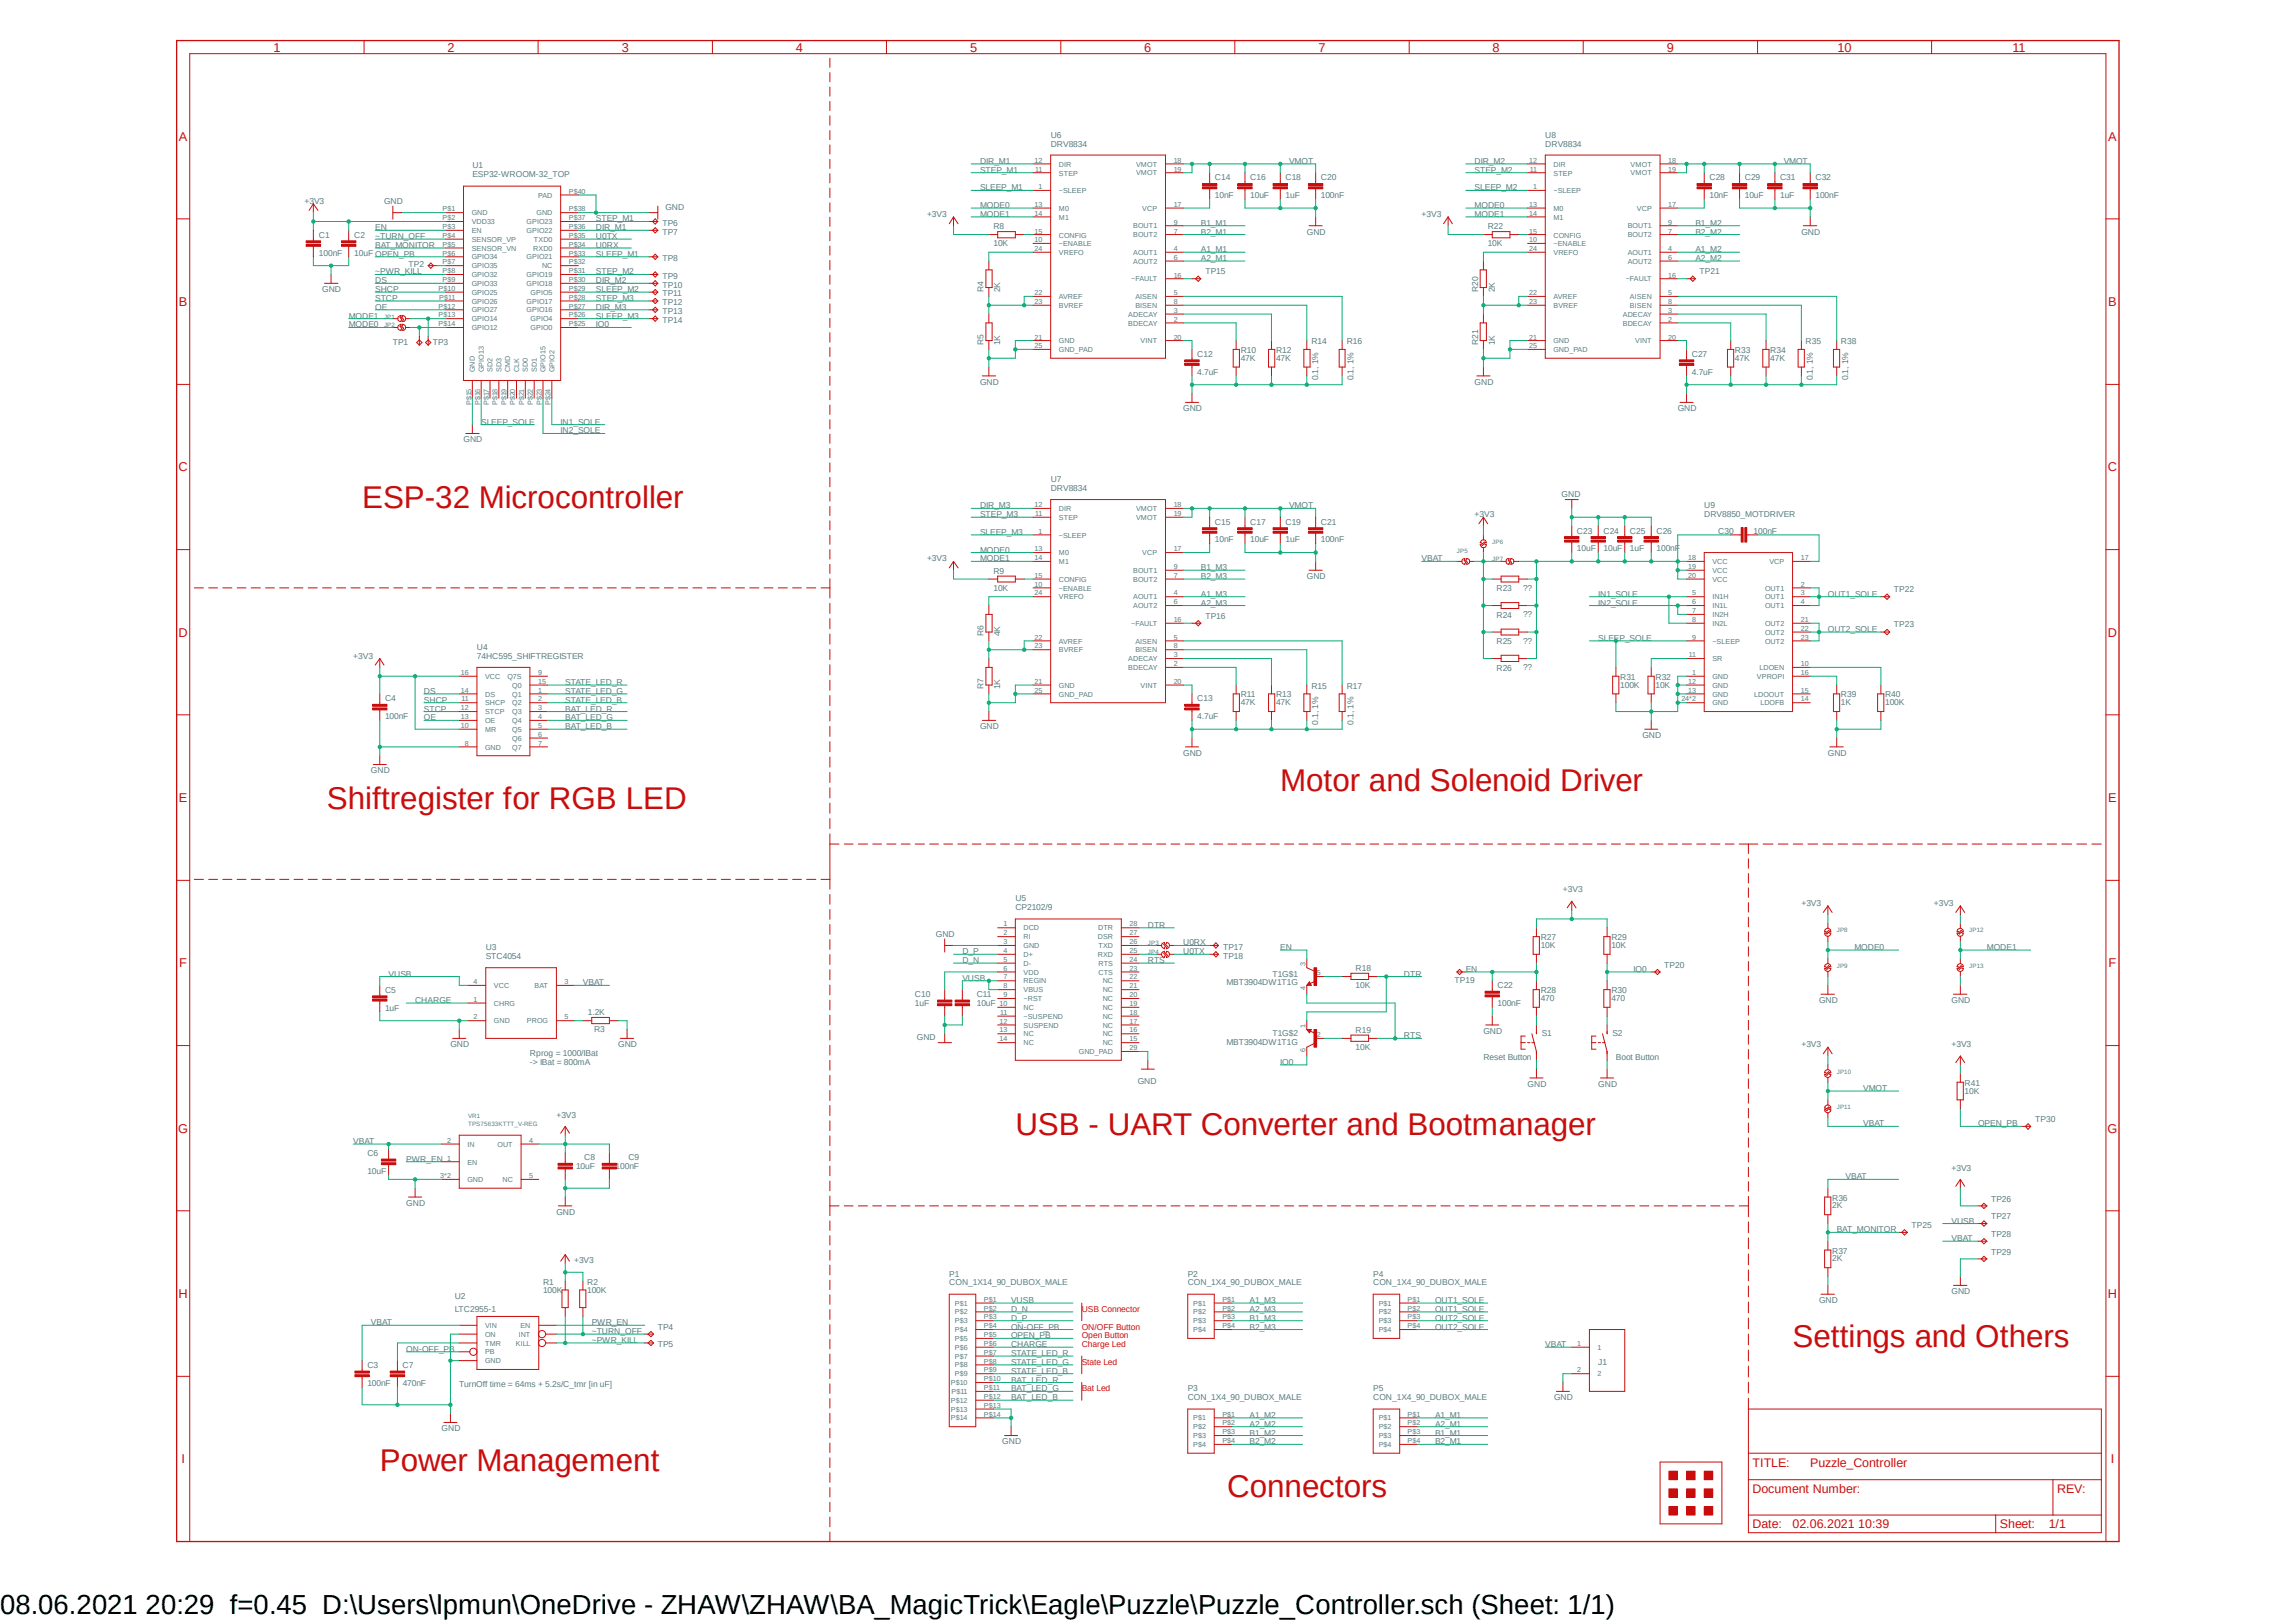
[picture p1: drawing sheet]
<svg xmlns="http://www.w3.org/2000/svg" width="297mm" height="210mm" viewBox="0 0 297 210" stroke-linecap="round" stroke-linejoin="round" font-family="sans-serif">
<defs><g id="words">
<g font-size="4.1" fill="#c90d0c">
<text x="46.9" y="65.8">ESP-32 Microcontroller</text>
<text x="42.3" y="104.6">Shiftregister for RGB LED</text>
<text x="165.7" y="102.4">Motor and Solenoid Driver</text>
<text x="131.4" y="146.9">USB - UART Converter and Bootmanager</text>
<text x="232" y="174.3">Settings and Others</text>
<text x="49.1" y="190.3">Power Management</text>
<text x="158.8" y="193.8">Connectors</text>
</g>
<text font-size="3.6" x="0" y="208.9">08.06.2021 20:29 f=0.45 D:\Users\lpmun\OneDrive - ZHAW\ZHAW\BA_MagicTrick\Eagle\Puzzle\Puzzle_Controller.sch (Sheet: 1/1)</text>
<g font-size="1.7" fill="#c90d0c">
<text x="35.4" y="6.7">1</text>
<text x="57.9" y="6.7">2</text>
<text x="80.5" y="6.7">3</text>
<text x="103" y="6.7">4</text>
<text x="125.6" y="6.7">5</text>
<text x="148.1" y="6.7">6</text>
<text x="170.6" y="6.7">7</text>
<text x="193.2" y="6.7">8</text>
<text x="215.7" y="6.7">9</text>
<text x="237.8" y="6.7">10</text>
<text x="260.4" y="6.7">11</text>
<text x="23.2" y="18.2">A</text>
<text x="272.8" y="18.2">A</text>
<text x="23.2" y="39.6">B</text>
<text x="272.8" y="39.6">B</text>
<text x="23.1" y="61">C</text>
<text x="272.8" y="61">C</text>
<text x="23.1" y="82.4">D</text>
<text x="272.8" y="82.4">D</text>
<text x="23.2" y="103.8">E</text>
<text x="272.8" y="103.8">E</text>
<text x="23.2" y="125.2">F</text>
<text x="272.9" y="125.2">F</text>
<text x="23.1" y="146.6">G</text>
<text x="272.8" y="146.6">G</text>
<text x="23.1" y="168">H</text>
<text x="272.8" y="168">H</text>
<text x="23.5" y="189.4">I</text>
<text x="273.2" y="189.4">I</text>
</g>
<g font-size="1.6" fill="#c90d0c">
<text x="226.8" y="189.8">TITLE:</text>
<text x="234.3" y="189.8">Puzzle_Controller</text>
<text x="226.8" y="197.8">Date:</text>
<text x="226.8" y="193.2">Document Number:</text>
<text x="232" y="197.8">02.06.2021 10:39</text>
<text x="258.8" y="197.8">Sheet:</text>
<text x="265.1" y="197.8">1/1</text>
<text x="266.2" y="193.2">REV:</text>
</g>
<g font-size="1.1" fill="#567a80">
<text x="136" y="17.8">U6</text>
<text x="200" y="17.8">U8</text>
<text x="61.1" y="22.9">ESP32-WROOM-32_TOP</text>
<text x="61.1" y="21.8">U1</text>
<text x="126.8" y="21.2">DIR_M1</text>
<text x="126.8" y="22.4">STEP_M1</text>
<text x="136" y="19">DRV8834</text>
<text x="157.2" y="23.3">C14</text>
<text x="161.8" y="23.3">C16</text>
<text x="166.4" y="23.3">C18</text>
<text x="166.8" y="21.2">VMOT</text>
<text x="170.9" y="23.3">C20</text>
<text x="190.8" y="22.4">STEP_M2</text>
<text x="190.8" y="21.2">DIR_M2</text>
<text x="200" y="19">DRV8834</text>
<text x="221.2" y="23.3">C28</text>
<text x="225.8" y="23.3">C29</text>
<text x="230.4" y="23.3">C31</text>
<text x="230.8" y="21.2">VMOT</text>
<text x="235" y="23.3">C32</text>
<text x="39.4" y="26.4">+3V3</text>
<text x="48.6" y="29.8">EN</text>
<text x="49.7" y="26.4">GND</text>
<text x="77.1" y="29.8">DIR_M1</text>
<text x="77.1" y="28.7">STEP_M1</text>
<text x="85.7" y="29.2">TP6</text>
<text x="86.1" y="27.2">GND</text>
<text x="120" y="28.1">+3V3</text>
<text x="126.8" y="24.6">SLEEP_M1</text>
<text x="126.8" y="28.1">MODE1</text>
<text x="126.8" y="26.9">MODE0</text>
<text x="128.6" y="29.7">R8</text>
<text x="155.4" y="29.2">B1_M1</text>
<text x="157.2" y="25.6">10nF</text>
<text x="161.8" y="25.6">10uF</text>
<text x="166.4" y="25.6">1uF</text>
<text x="170.9" y="25.6">100nF</text>
<text x="184" y="28.1">+3V3</text>
<text x="190.8" y="24.6">SLEEP_M2</text>
<text x="190.8" y="28.1">MODE1</text>
<text x="190.8" y="26.9">MODE0</text>
<text x="192.5" y="29.7">R22</text>
<text x="219.4" y="29.2">B1_M2</text>
<text x="221.2" y="25.6">10nF</text>
<text x="225.8" y="25.6">10uF</text>
<text x="230.4" y="25.6">1uF</text>
<text x="235" y="25.6">100nF</text>
<text x="41.3" y="33.1">100nF</text>
<text x="41.3" y="30.8">C1</text>
<text x="45.8" y="33.1">10uF OPEN_PB</text>
<text x="45.8" y="30.8">C2</text>
<text x="48.6" y="35.5">~PWR_KILL</text>
<text x="48.6" y="30.9">~TURN_OFF</text>
<text x="48.6" y="32.1">BAT_MONITOR</text>
<text x="52.9" y="34.6">TP2</text>
<text x="77.1" y="32.1">U0RX</text>
<text x="77.1" y="30.9">U0TX</text>
<text x="77.1" y="35.5">STEP_M2</text>
<text x="77.1" y="33.2">SLEEP_M1</text>
<text x="85.7" y="30.4">TP7</text>
<text x="85.7" y="33.8">TP8</text>
<text x="128.6" y="31.8">10K</text>
<text x="155.4" y="30.4">B2_M1</text>
<text x="155.4" y="32.6">A1_M1</text>
<text x="155.4" y="33.8">A2_M1</text>
<text x="156" y="35.5">TP15</text>
<text x="169.1" y="30.4">GND</text>
<text x="192.5" y="31.8">10K</text>
<text x="219.4" y="30.4">B2_M2</text>
<text x="219.4" y="32.6">A1_M2</text>
<text x="219.4" y="33.8">A2_M2</text>
<text x="220" y="35.5">TP21</text>
<text x="233.1" y="30.4">GND</text>
<text x="41.7" y="37.8">GND</text>
<text x="45.1" y="41.2">MODE1</text>
<text x="48.6" y="40.1">OE</text>
<text x="48.6" y="38.9">STCP</text>
<text x="48.6" y="37.8">SHCP</text>
<text x="48.6" y="36.7">DS</text>
<text x="77.1" y="41.2">SLEEP_M3</text>
<text x="77.1" y="37.8">SLEEP_M2</text>
<text x="77.1" y="38.9">STEP_M3</text>
<text x="77.1" y="40.1">DIR_M3</text>
<text x="77.1" y="36.7">DIR_M2</text>
<text x="85.7" y="36.1">TP9</text>
<text x="85.7" y="37.2">TP10</text>
<text x="85.7" y="38.4">TP11</text>
<text x="85.7" y="39.5">TP12</text>
<text x="85.7" y="40.6">TP13</text>
<text x="85.7" y="41.8">TP14</text>
<text x="127.3" y="37.8" transform="rotate(-90 127.3 37.8)">R4</text>
<text x="129.5" y="37.8" transform="rotate(-90 129.5 37.8)">2K</text>
<text x="191.3" y="37.8" transform="rotate(-90 191.3 37.8)">R20</text>
<text x="193.5" y="37.8" transform="rotate(-90 193.5 37.8)">2K</text>
<text x="45.1" y="42.4">MODE0</text>
<text x="50.8" y="44.7">TP1</text>
<text x="56" y="44.7">TP3</text>
<text x="77.1" y="42.4">IO0</text>
<text x="127.3" y="44.7" transform="rotate(-90 127.3 44.7)">R5</text>
<text x="129.5" y="44.7" transform="rotate(-90 129.5 44.7)">1K</text>
<text x="154.9" y="46.2">C12</text>
<text x="160.6" y="46.7">47K</text>
<text x="160.6" y="45.7">R10</text>
<text x="165.1" y="46.7">47K</text>
<text x="165.1" y="45.7">R12</text>
<text x="169.7" y="44.5">R14</text>
<text x="174.3" y="44.5">R16</text>
<text x="191.3" y="44.7" transform="rotate(-90 191.3 44.7)">R21</text>
<text x="193.5" y="44.7" transform="rotate(-90 193.5 44.7)">1K</text>
<text x="218.9" y="46.2">C27</text>
<text x="224.5" y="46.7">47K</text>
<text x="224.5" y="45.7">R33</text>
<text x="229.1" y="46.7">47K</text>
<text x="229.1" y="45.7">R34</text>
<text x="233.7" y="44.5">R35</text>
<text x="238.2" y="44.5">R38</text>
<text x="126.8" y="49.8">GND</text>
<text x="153.1" y="53.2">GND</text>
<text x="154.9" y="48.5">4.7uF</text>
<text x="170.6" y="49.2" transform="rotate(-90 170.6 49.2)">0.1, 1%</text>
<text x="175.2" y="49.2" transform="rotate(-90 175.2 49.2)">0.1, 1%</text>
<text x="190.8" y="49.8">GND</text>
<text x="217.1" y="53.2">GND</text>
<text x="218.9" y="48.5">4.7uF</text>
<text x="234.6" y="49.2" transform="rotate(-90 234.6 49.2)">0.1, 1%</text>
<text x="239.2" y="49.2" transform="rotate(-90 239.2 49.2)">0.1, 1%</text>
<text x="60" y="57.2">GND</text>
<text x="62.3" y="54.9">SLEEP_SOLE</text>
<text x="72.6" y="54.9">IN1_SOLE</text>
<text x="72.6" y="56.1">IN2_SOLE</text>
<text x="126.8" y="65.8">DIR_M3</text>
<text x="136" y="63.5">DRV8834</text>
<text x="136" y="62.4">U7</text>
<text x="166.8" y="65.8">VMOT</text>
<text x="202.1" y="64.3">GND</text>
<text x="220.6" y="65.8">U9</text>
<text x="126.8" y="69.2">SLEEP_M3</text>
<text x="126.8" y="66.9">STEP_M3</text>
<text x="126.8" y="71.5">MODE0</text>
<text x="157.2" y="70.2">10nF</text>
<text x="157.2" y="67.9">C15</text>
<text x="161.8" y="70.2">10uF</text>
<text x="161.8" y="67.9">C17</text>
<text x="166.4" y="70.2">1uF</text>
<text x="166.4" y="67.9">C19</text>
<text x="170.9" y="70.2">100nF</text>
<text x="170.9" y="67.9">C21</text>
<text x="190.8" y="66.9">+3V3</text>
<text x="204.1" y="71.3">10uF</text>
<text x="204.1" y="69">C23</text>
<text x="207.5" y="71.3">10uF</text>
<text x="207.5" y="69">C24</text>
<text x="210.9" y="71.3">1uF</text>
<text x="210.9" y="69">C25</text>
<text x="214.4" y="71.3">100nF</text>
<text x="214.4" y="69">C26</text>
<text x="220.6" y="66.9">DRV8850_MOTDRIVER</text>
<text x="222.4" y="69">C30</text>
<text x="226.9" y="69">100nF</text>
<text x="120" y="72.6">+3V3</text>
<text x="126.8" y="72.6">MODE1</text>
<text x="128.6" y="76.4">10K</text>
<text x="128.6" y="74.3">R9</text>
<text x="155.4" y="77.2">A1_M3</text>
<text x="155.4" y="73.8">B1_M3</text>
<text x="155.4" y="74.9">B2_M3</text>
<text x="169.1" y="74.9">GND</text>
<text x="184" y="72.6">VBAT</text>
<text x="193.7" y="76.5">R23</text>
<text x="197.1" y="76.4">??</text>
<text x="206.8" y="77.2">IN1_SOLE</text>
<text x="236.6" y="77.2">OUT1_SOLE</text>
<text x="245.1" y="76.7">TP22</text>
<text x="127.3" y="82.3" transform="rotate(-90 127.3 82.3)">R6</text>
<text x="129.5" y="82.3" transform="rotate(-90 129.5 82.3)">4K</text>
<text x="155.4" y="78.4">A2_M3</text>
<text x="156" y="80.1">TP16</text>
<text x="193.7" y="80">R24</text>
<text x="193.7" y="83.4">R25</text>
<text x="197.1" y="79.8">??</text>
<text x="197.1" y="83.3">??</text>
<text x="206.8" y="78.4">IN2_SOLE</text>
<text x="206.8" y="82.9">SLEEP_SOLE</text>
<text x="236.6" y="81.8">OUT2_SOLE</text>
<text x="245.1" y="81.2">TP23</text>
<text x="45.7" y="85.2">+3V3</text>
<text x="54.9" y="89.8">DS</text>
<text x="61.7" y="85.2">74HC595_SHIFTREGISTER</text>
<text x="61.7" y="84.1">U4</text>
<text x="73.2" y="88.6">STATE_LED_R</text>
<text x="73.2" y="89.8">STATE_LED_G</text>
<text x="127.3" y="89.2" transform="rotate(-90 127.3 89.2)">R7</text>
<text x="129.5" y="89.2" transform="rotate(-90 129.5 89.2)">1K</text>
<text x="169.7" y="89.1">R15</text>
<text x="174.3" y="89.1">R17</text>
<text x="193.7" y="86.8">R26</text>
<text x="197.1" y="86.7">??</text>
<text x="209.7" y="89">100K</text>
<text x="209.7" y="88">R31</text>
<text x="214.2" y="89">10K</text>
<text x="214.2" y="88">R32</text>
<text x="49.8" y="93">100nF</text>
<text x="49.8" y="90.8">C4</text>
<text x="54.9" y="93.2">OE</text>
<text x="54.9" y="92.1">STCP</text>
<text x="54.9" y="90.9">SHCP</text>
<text x="73.2" y="90.9">STATE_LED_B</text>
<text x="73.2" y="94.4">BAT_LED_B</text>
<text x="73.2" y="92.1">BAT_LED_R</text>
<text x="73.2" y="93.2">BAT_LED_G</text>
<text x="126.8" y="94.4">GND</text>
<text x="154.9" y="93">4.7uF</text>
<text x="154.9" y="90.8">C13</text>
<text x="160.6" y="91.3">47K</text>
<text x="160.6" y="90.3">R11</text>
<text x="165.1" y="91.3">47K</text>
<text x="165.1" y="90.3">R13</text>
<text x="170.6" y="93.8" transform="rotate(-90 170.6 93.8)">0.1, 1%</text>
<text x="175.2" y="93.8" transform="rotate(-90 175.2 93.8)">0.1, 1%</text>
<text x="212.6" y="95.5">GND</text>
<text x="238.3" y="91.3">1K</text>
<text x="238.3" y="90.3">R39</text>
<text x="244" y="91.3">100K</text>
<text x="244" y="90.3">R40</text>
<text x="48" y="100.1">GND</text>
<text x="153.1" y="97.8">GND</text>
<text x="236.6" y="97.8">GND</text>
<text x="131.4" y="117.8">CP2102/9</text>
<text x="131.4" y="116.6">U5</text>
<text x="202.3" y="115.5">+3V3</text>
<text x="233.1" y="117.2">+3V3</text>
<text x="250.3" y="117.2">+3V3</text>
<text x="62.9" y="124.1">STC4054</text>
<text x="62.9" y="122.9">U3</text>
<text x="121.1" y="121.2">GND</text>
<text x="124.5" y="123.5">D_P</text>
<text x="124.5" y="124.6">D_N</text>
<text x="148.5" y="120.1">DTR</text>
<text x="148.5" y="124.6">RTS</text>
<text x="153.1" y="122.3">U0RX</text>
<text x="153.1" y="123.5">U0TX</text>
<text x="158.3" y="122.9">TP17</text>
<text x="158.3" y="124.1">TP18</text>
<text x="165.7" y="122.9">EN</text>
<text x="175.4" y="125.7">R18</text>
<text x="189.7" y="125.8">EN</text>
<text x="199.4" y="122.7">10K</text>
<text x="199.4" y="121.7">R27</text>
<text x="208.5" y="122.7">10K</text>
<text x="208.5" y="121.7">R29</text>
<text x="211.4" y="125.8">IO0</text>
<text x="215.4" y="125.2">TP20</text>
<text x="240" y="122.9">MODE0</text>
<text x="257.1" y="122.9">MODE1</text>
<text x="49.8" y="130.8">1uF</text>
<text x="49.8" y="128.5">C5</text>
<text x="50.3" y="126.4">VUSB</text>
<text x="53.7" y="129.8">CHARGE</text>
<text x="75.4" y="127.5">VBAT</text>
<text x="76.1" y="131.4">1.2K</text>
<text x="118.4" y="130.2">1uF</text>
<text x="118.4" y="129">C10</text>
<text x="124.5" y="126.9">VUSB</text>
<text x="126.4" y="130.2">10uF</text>
<text x="126.4" y="129">C11</text>
<text x="158.7" y="127.5">MBT3904DW1T1G</text>
<text x="164.7" y="126.4">T1G$1</text>
<text x="175.4" y="127.8">10K</text>
<text x="181.7" y="126.4">DTR</text>
<text x="188.3" y="127.2">TP19</text>
<text x="193.8" y="130.2">100nF</text>
<text x="193.8" y="127.9">C22</text>
<text x="199.4" y="129.5">470</text>
<text x="199.4" y="128.5">R28</text>
<text x="208.5" y="129.5">470</text>
<text x="208.5" y="128.5">R30</text>
<text x="235.4" y="129.8">GND</text>
<text x="252.6" y="129.8">GND</text>
<text x="58.3" y="135.5">GND</text>
<text x="68.6" y="136.6">Rprog = 1000/IBat</text>
<text x="68.6" y="137.8">-&gt; IBat = 800mA</text>
<text x="76.9" y="133.6">R3</text>
<text x="80" y="135.5">GND</text>
<text x="118.7" y="134.6">GND</text>
<text x="158.7" y="135.2">MBT3904DW1T1G</text>
<text x="164.7" y="134">T1G$2</text>
<text x="165.7" y="137.8">IO0</text>
<text x="175.4" y="135.8">10K</text>
<text x="175.4" y="133.7">R19</text>
<text x="181.7" y="134.4">RTS</text>
<text x="192" y="137.2">Reset Button</text>
<text x="192" y="133.8">GND</text>
<text x="199.5" y="134">S1</text>
<text x="208.7" y="134">S2</text>
<text x="209.1" y="137.2">Boot Button</text>
<text x="233.1" y="135.5">+3V3</text>
<text x="252.6" y="135.5">+3V3</text>
<text x="147.2" y="140.3">GND</text>
<text x="197.7" y="140.6">GND</text>
<text x="206.8" y="140.6">GND</text>
<text x="241.1" y="141.2">VMOT</text>
<text x="254.3" y="141.6">10K</text>
<text x="254.3" y="140.5">R41</text>
<text x="45.7" y="148">VBAT</text>
<text x="47.5" y="149.6">C6</text>
<text x="72" y="144.6">+3V3</text>
<text x="241.1" y="145.8">VBAT</text>
<text x="256" y="145.8">OPEN_PB</text>
<text x="263.4" y="145.2">TP30</text>
<text x="47.5" y="151.9">10uF</text>
<text x="52.6" y="150.3">PWR_EN</text>
<text x="74.5" y="151.3">10uF</text>
<text x="75.6" y="150.2">C8</text>
<text x="79.7" y="151.3">100nF</text>
<text x="81.3" y="150.2">C9</text>
<text x="237.1" y="155.4">R36</text>
<text x="238.8" y="152.6">VBAT</text>
<text x="252.6" y="151.5">+3V3</text>
<text x="257.7" y="155.5">TP26</text>
<text x="52.6" y="156">GND</text>
<text x="72" y="157.2">GND</text>
<text x="237.1" y="156.4">2K</text>
<text x="237.7" y="159.5">BAT_MONITOR</text>
<text x="247.4" y="158.9">TP25</text>
<text x="252.6" y="158.3">VUSB</text>
<text x="252.6" y="160.6">VBAT</text>
<text x="257.7" y="157.8">TP27</text>
<text x="257.7" y="160.1">TP28</text>
<text x="70.3" y="167.3">100K</text>
<text x="70.3" y="166.2">R1</text>
<text x="74.3" y="163.5">+3V3</text>
<text x="76" y="167.3">100K</text>
<text x="76" y="166.2">R2</text>
<text x="122.9" y="166.3">CON_1X14_90_DUBOX_MALE</text>
<text x="122.9" y="165.2">P1</text>
<text x="153.7" y="166.3">CON_1X4_90_DUBOX_MALE</text>
<text x="153.7" y="165.2">P2</text>
<text x="177.7" y="166.3">CON_1X4_90_DUBOX_MALE</text>
<text x="177.7" y="165.2">P4</text>
<text x="237.1" y="163.2">2K</text>
<text x="237.1" y="162.2">R37</text>
<text x="252.6" y="167.5">GND</text>
<text x="257.7" y="162.3">TP29</text>
<text x="48" y="171.5">VBAT</text>
<text x="58.8" y="168.1">U2</text>
<text x="58.8" y="169.8">LTC2955-1</text>
<text x="76.6" y="173.8">~PWR_KILL</text>
<text x="76.6" y="172.6">~TURN_OFF</text>
<text x="76.6" y="171.5">PWR_EN</text>
<text x="85.1" y="172">TP4</text>
<text x="130.9" y="170.9">D_P</text>
<text x="130.9" y="169.8">D_N</text>
<text x="130.9" y="168.6">VUSB</text>
<text x="130.9" y="173.2">OPEN_PB</text>
<text x="130.9" y="172">ON-OFF_PB</text>
<text x="161.7" y="168.6">A1_M3</text>
<text x="161.7" y="169.8">A2_M3</text>
<text x="161.7" y="170.9">B1_M3</text>
<text x="161.7" y="172">B2_M3</text>
<text x="185.7" y="168.6">OUT1_SOLE</text>
<text x="185.7" y="169.8">OUT1_SOLE</text>
<text x="185.7" y="170.9">OUT2_SOLE</text>
<text x="185.7" y="172">OUT2_SOLE</text>
<text x="235.4" y="168.6">GND</text>
<text x="47.5" y="179.3">100nF</text>
<text x="47.5" y="177">C3</text>
<text x="52.1" y="177">C7</text>
<text x="52.1" y="179.3">470nF</text>
<text x="52.6" y="174.9">ON-OFF_PB</text>
<text x="59.4" y="179.5">TurnOff time = 64ms + 5.2s/C_tmr [in uF]</text>
<text x="85.1" y="174.3">TP5</text>
<text x="130.9" y="174.3">CHARGE</text>
<text x="130.9" y="177.8">STATE_LED_B</text>
<text x="130.9" y="175.5">STATE_LED_R</text>
<text x="130.9" y="176.6">STATE_LED_G</text>
<text x="130.9" y="178.9">BAT_LED_R</text>
<text x="200" y="174.3">VBAT</text>
<text x="206.8" y="176.6">J1</text>
<text x="57.1" y="185.2">GND</text>
<text x="130.9" y="181.2">BAT_LED_B</text>
<text x="130.9" y="180">BAT_LED_G</text>
<text x="153.7" y="181.2">CON_1X4_90_DUBOX_MALE</text>
<text x="153.7" y="180">P3</text>
<text x="161.7" y="183.5">A1_M2</text>
<text x="161.7" y="184.6">A2_M2</text>
<text x="161.7" y="185.8">B1_M2</text>
<text x="177.7" y="181.2">CON_1X4_90_DUBOX_MALE</text>
<text x="177.7" y="180">P5</text>
<text x="185.7" y="185.8">B1_M1</text>
<text x="185.7" y="183.5">A1_M1</text>
<text x="185.7" y="184.6">A2_M1</text>
<text x="201.1" y="181.2">GND</text>
<text x="129.7" y="186.9">GND</text>
<text x="161.7" y="186.9">B2_M2</text>
<text x="185.7" y="186.9">B2_M1</text>
</g>
<g font-size="1.1" fill="#c90d0c">
<text x="140" y="172">ON/OFF Button</text>
<text x="140" y="173.2">Open Button</text>
<text x="140" y="169.8">USB Connector</text>
<text x="140" y="174.3">Charge Led</text>
<text x="140" y="176.6">State Led</text>
<text x="140" y="180">Bat Led</text>
</g>
<g font-size=".9" fill="#567a80">
<text x="133.9" y="21.1">12</text>
<text x="134" y="22.2">11</text>
<text x="137" y="21.6">DIR</text>
<text x="137" y="22.7">STEP</text>
<text x="147" y="21.5">VMOT</text>
<text x="147" y="22.7">VMOT</text>
<text x="151.9" y="21.1">18</text>
<text x="151.9" y="22.2">19</text>
<text x="197.9" y="21.1">12</text>
<text x="198" y="22.2">11</text>
<text x="201" y="21.6">DIR</text>
<text x="201" y="22.7">STEP</text>
<text x="211" y="21.5">VMOT</text>
<text x="211" y="22.7">VMOT</text>
<text x="215.9" y="21.1">18</text>
<text x="215.9" y="22.2">19</text>
<text x="57.3" y="27.3">P$1</text>
<text x="57.3" y="28.5">P$2</text>
<text x="57.3" y="29.6">P$3</text>
<text x="61" y="27.9">GND</text>
<text x="61" y="29">VDD33</text>
<text x="68.2" y="29">GPIO23</text>
<text x="69.4" y="27.9">GND</text>
<text x="69.6" y="25.6">PAD</text>
<text x="73.6" y="29.6">P$36</text>
<text x="73.6" y="28.5">P$37</text>
<text x="73.6" y="27.3">P$38</text>
<text x="73.6" y="25.1">P$40</text>
<text x="133.9" y="26.8">13</text>
<text x="133.9" y="27.9">14</text>
<text x="134.4" y="24.5">1</text>
<text x="137" y="25">~SLEEP</text>
<text x="137" y="27.3">M0</text>
<text x="137" y="28.4">M1</text>
<text x="146.6" y="29.5">BOUT1</text>
<text x="147.8" y="27.3">VCP</text>
<text x="151.9" y="26.8">17</text>
<text x="151.9" y="29.1">9</text>
<text x="197.9" y="26.8">13</text>
<text x="197.9" y="27.9">14</text>
<text x="198.4" y="24.5">1</text>
<text x="201" y="25">~SLEEP</text>
<text x="201" y="27.3">M0</text>
<text x="201" y="28.4">M1</text>
<text x="210.7" y="29.5">BOUT1</text>
<text x="211.8" y="27.3">VCP</text>
<text x="215.9" y="26.8">17</text>
<text x="215.9" y="29.1">9</text>
<text x="57.3" y="30.8">P$4</text>
<text x="57.3" y="31.9">P$5</text>
<text x="57.3" y="33.1">P$6</text>
<text x="57.3" y="34.2">P$7</text>
<text x="57.3" y="35.3">P$8</text>
<text x="61" y="30.1">EN</text>
<text x="61" y="31.3">SENSOR_VP</text>
<text x="61" y="32.4">SENSOR_VN</text>
<text x="61" y="33.6">GPIO34</text>
<text x="61" y="34.7">GPIO35</text>
<text x="61" y="35.9">GPIO32</text>
<text x="68.2" y="35.9">GPIO19</text>
<text x="68.2" y="33.6">GPIO21</text>
<text x="68.2" y="30.1">GPIO22</text>
<text x="69" y="32.4">RXD0</text>
<text x="69.1" y="31.3">TXD0</text>
<text x="70.1" y="34.7">NC</text>
<text x="73.6" y="35.3">P$31</text>
<text x="73.6" y="34.2">P$32</text>
<text x="73.6" y="33.1">P$33</text>
<text x="73.6" y="31.9">P$34</text>
<text x="73.6" y="30.8">P$35</text>
<text x="133.9" y="30.2">15</text>
<text x="133.9" y="31.4">10</text>
<text x="133.9" y="32.5">24</text>
<text x="137" y="30.7">CONFIG</text>
<text x="137" y="31.8">~ENABLE</text>
<text x="137" y="33">VREFO</text>
<text x="146.6" y="30.7">BOUT2</text>
<text x="146.6" y="33">AOUT1</text>
<text x="146.6" y="34.1">AOUT2</text>
<text x="151.9" y="30.2">7</text>
<text x="151.9" y="32.5">4</text>
<text x="151.9" y="33.7">6</text>
<text x="151.9" y="35.9">16</text>
<text x="197.9" y="30.2">15</text>
<text x="197.9" y="31.4">10</text>
<text x="197.9" y="32.5">24</text>
<text x="201" y="30.7">CONFIG</text>
<text x="201" y="31.8">~ENABLE</text>
<text x="201" y="33">VREFO</text>
<text x="210.7" y="30.7">BOUT2</text>
<text x="210.7" y="33">AOUT1</text>
<text x="210.7" y="34.1">AOUT2</text>
<text x="215.9" y="30.2">7</text>
<text x="215.9" y="32.5">4</text>
<text x="215.9" y="33.7">6</text>
<text x="215.9" y="35.9">16</text>
<text x="56.8" y="37.6">P$10</text>
<text x="56.8" y="39.9">P$12</text>
<text x="56.8" y="41.1">P$13</text>
<text x="56.9" y="38.8">P$11</text>
<text x="57.3" y="36.5">P$9</text>
<text x="61" y="37">GPIO33</text>
<text x="61" y="38.1">GPIO25</text>
<text x="61" y="39.3">GPIO26</text>
<text x="61" y="40.4">GPIO27</text>
<text x="61" y="41.6">GPIO14</text>
<text x="68.2" y="40.4">GPIO16</text>
<text x="68.2" y="39.3">GPIO17</text>
<text x="68.2" y="37">GPIO18</text>
<text x="68.7" y="41.6">GPIO4</text>
<text x="68.7" y="38.1">GPIO5</text>
<text x="73.6" y="41.1">P$26</text>
<text x="73.6" y="39.9">P$27</text>
<text x="73.6" y="38.8">P$28</text>
<text x="73.6" y="37.6">P$29</text>
<text x="73.6" y="36.5">P$30</text>
<text x="133.9" y="38.2">22</text>
<text x="133.9" y="39.4">23</text>
<text x="137" y="38.7">AVREF</text>
<text x="137" y="39.8">BVREF</text>
<text x="146" y="41">ADECAY</text>
<text x="146.4" y="36.4">~FAULT</text>
<text x="146.9" y="38.7">AISEN</text>
<text x="146.9" y="39.8">BISEN</text>
<text x="151.9" y="38.2">5</text>
<text x="151.9" y="39.4">8</text>
<text x="151.9" y="40.5">3</text>
<text x="151.9" y="41.7">2</text>
<text x="197.9" y="38.2">22</text>
<text x="197.9" y="39.4">23</text>
<text x="201" y="38.7">AVREF</text>
<text x="201" y="39.8">BVREF</text>
<text x="210" y="41">ADECAY</text>
<text x="210.4" y="36.4">~FAULT</text>
<text x="210.9" y="38.7">AISEN</text>
<text x="210.9" y="39.8">BISEN</text>
<text x="215.9" y="38.2">5</text>
<text x="215.9" y="39.4">8</text>
<text x="215.9" y="40.5">3</text>
<text x="215.9" y="41.7">2</text>
<text x="56.8" y="42.2">P$14</text>
<text x="61" y="42.7">GPIO12</text>
<text x="68.7" y="42.7">GPIO0</text>
<text x="73.6" y="42.2">P$25</text>
<text x="133.9" y="43.9">21</text>
<text x="133.9" y="45.1">25</text>
<text x="137" y="44.4">GND</text>
<text x="137" y="45.6">GND_PAD</text>
<text x="146" y="42.1">BDECAY</text>
<text x="147.6" y="44.4">VINT</text>
<text x="151.9" y="43.9">20</text>
<text x="197.9" y="43.9">21</text>
<text x="197.9" y="45.1">25</text>
<text x="201" y="44.4">GND</text>
<text x="201" y="45.6">GND_PAD</text>
<text x="210" y="42.1">BDECAY</text>
<text x="211.6" y="44.4">VINT</text>
<text x="215.9" y="43.9">20</text>
<text x="61" y="52.5" transform="rotate(-90 61 52.5)">P$15</text>
<text x="61.5" y="48.2" transform="rotate(-90 61.5 48.2)">GND</text>
<text x="62.1" y="52.5" transform="rotate(-90 62.1 52.5)">P$16</text>
<text x="62.6" y="48.2" transform="rotate(-90 62.6 48.2)">GPIO13</text>
<text x="63.2" y="52.5" transform="rotate(-90 63.2 52.5)">P$17</text>
<text x="63.8" y="48.2" transform="rotate(-90 63.8 48.2)">SD2</text>
<text x="64.4" y="52.5" transform="rotate(-90 64.4 52.5)">P$18</text>
<text x="64.9" y="48.2" transform="rotate(-90 64.9 48.2)">SD3</text>
<text x="65.5" y="52.5" transform="rotate(-90 65.5 52.5)">P$19</text>
<text x="66" y="48.2" transform="rotate(-90 66 48.2)">CMD</text>
<text x="66.7" y="52.5" transform="rotate(-90 66.7 52.5)">P$20</text>
<text x="67.2" y="48.2" transform="rotate(-90 67.2 48.2)">CLK</text>
<text x="67.8" y="52.5" transform="rotate(-90 67.8 52.5)">P$21</text>
<text x="68.3" y="48.2" transform="rotate(-90 68.3 48.2)">SD0</text>
<text x="69" y="52.5" transform="rotate(-90 69 52.5)">P$22</text>
<text x="69.5" y="48.2" transform="rotate(-90 69.5 48.2)">SD1</text>
<text x="70.1" y="52.5" transform="rotate(-90 70.1 52.5)">P$23</text>
<text x="70.6" y="48.2" transform="rotate(-90 70.6 48.2)">GPIO15</text>
<text x="71.2" y="52.5" transform="rotate(-90 71.2 52.5)">P$24</text>
<text x="71.8" y="48.2" transform="rotate(-90 71.8 48.2)">GPIO2</text>
<text x="133.9" y="65.6">12</text>
<text x="151.9" y="65.6">18</text>
<text x="133.9" y="71.3">13</text>
<text x="134" y="66.8">11</text>
<text x="134.4" y="69">1</text>
<text x="137" y="66.1">DIR</text>
<text x="137" y="67.3">STEP</text>
<text x="137" y="69.6">~SLEEP</text>
<text x="137" y="71.8">M0</text>
<text x="147" y="66.1">VMOT</text>
<text x="147" y="67.3">VMOT</text>
<text x="147.8" y="71.8">VCP</text>
<text x="151.9" y="66.8">19</text>
<text x="151.9" y="71.3">17</text>
<text x="133.9" y="74.8">15</text>
<text x="133.9" y="72.5">14</text>
<text x="133.9" y="75.9">10</text>
<text x="133.9" y="77">24</text>
<text x="137" y="75.3">CONFIG</text>
<text x="137" y="73">M1</text>
<text x="137" y="76.4">~ENABLE</text>
<text x="137" y="77.6">VREFO</text>
<text x="146.6" y="74.1">BOUT1</text>
<text x="146.6" y="75.3">BOUT2</text>
<text x="146.6" y="77.6">AOUT1</text>
<text x="151.9" y="73.6">9</text>
<text x="151.9" y="74.8">7</text>
<text x="151.9" y="77">4</text>
<text x="218.5" y="72.5">18</text>
<text x="218.5" y="73.6">19</text>
<text x="218.5" y="74.8">20</text>
<text x="219" y="77">5</text>
<text x="221.6" y="73">VCC</text>
<text x="221.6" y="74.1">VCC</text>
<text x="221.6" y="75.3">VCC</text>
<text x="221.6" y="77.6">IN1H</text>
<text x="228.4" y="76.4">OUT1</text>
<text x="228.4" y="77.6">OUT1</text>
<text x="229" y="73">VCP</text>
<text x="233" y="75.9">2</text>
<text x="233" y="77">3</text>
<text x="233" y="72.5">17</text>
<text x="133.9" y="82.8">22</text>
<text x="133.9" y="83.9">23</text>
<text x="137" y="83.3">AVREF</text>
<text x="146.4" y="81">~FAULT</text>
<text x="146.6" y="78.7">AOUT2</text>
<text x="146.9" y="83.3">AISEN</text>
<text x="151.9" y="78.2">6</text>
<text x="151.9" y="80.5">16</text>
<text x="151.9" y="82.8">5</text>
<text x="151.9" y="83.9">8</text>
<text x="219" y="78.2">6</text>
<text x="219" y="79.3">7</text>
<text x="219" y="80.5">8</text>
<text x="219" y="82.8">9</text>
<text x="221.6" y="78.7">IN1L</text>
<text x="221.6" y="79.8">IN2H</text>
<text x="221.6" y="81">IN2L</text>
<text x="221.6" y="83.3">~SLEEP</text>
<text x="228.4" y="78.7">OUT1</text>
<text x="228.4" y="81">OUT2</text>
<text x="228.4" y="82.1">OUT2</text>
<text x="228.4" y="83.3">OUT2</text>
<text x="233" y="78.2">4</text>
<text x="233" y="80.5">21</text>
<text x="233" y="81.6">22</text>
<text x="233" y="82.8">23</text>
<text x="59.6" y="89.6">14</text>
<text x="59.6" y="87.3">16</text>
<text x="62.8" y="87.8">VCC</text>
<text x="65.7" y="87.8">Q7S</text>
<text x="66.3" y="89">Q0</text>
<text x="69.6" y="89.6">1</text>
<text x="69.6" y="88.5">15</text>
<text x="69.6" y="87.3">9</text>
<text x="133.9" y="88.5">21</text>
<text x="133.9" y="89.6">25</text>
<text x="137" y="84.4">BVREF</text>
<text x="137" y="89">GND</text>
<text x="146" y="85.6">ADECAY</text>
<text x="146" y="86.7">BDECAY</text>
<text x="146.9" y="84.4">BISEN</text>
<text x="147.6" y="89">VINT</text>
<text x="151.9" y="85">3</text>
<text x="151.9" y="86.2">2</text>
<text x="151.9" y="88.5">20</text>
<text x="218.5" y="89.6">13</text>
<text x="218.5" y="88.5">12</text>
<text x="218.6" y="85">11</text>
<text x="219" y="87.3">1</text>
<text x="221.6" y="89">GND</text>
<text x="221.6" y="87.8">GND</text>
<text x="221.6" y="85.6">SR</text>
<text x="227.4" y="87.8">VPROPI</text>
<text x="227.7" y="86.7">LDOEN</text>
<text x="233" y="86.2">10</text>
<text x="233" y="87.3">16</text>
<text x="233" y="89.6">15</text>
<text x="59.6" y="91.9">12</text>
<text x="59.6" y="94.2">10</text>
<text x="59.6" y="93">13</text>
<text x="59.7" y="90.8">11</text>
<text x="62.8" y="92.4">STCP</text>
<text x="62.8" y="94.7">MR</text>
<text x="62.8" y="93.6">OE</text>
<text x="62.8" y="91.3">SHCP</text>
<text x="62.8" y="90.1">DS</text>
<text x="66.3" y="95.8">Q6</text>
<text x="66.3" y="94.7">Q5</text>
<text x="66.3" y="93.6">Q4</text>
<text x="66.3" y="92.4">Q3</text>
<text x="66.3" y="91.3">Q2</text>
<text x="66.3" y="90.1">Q1</text>
<text x="69.6" y="95.3">6</text>
<text x="69.6" y="94.2">5</text>
<text x="69.6" y="93">4</text>
<text x="69.6" y="91.9">3</text>
<text x="69.6" y="90.8">2</text>
<text x="137" y="90.1">GND_PAD</text>
<text x="217.6" y="90.8">24*2</text>
<text x="221.6" y="91.3">GND</text>
<text x="221.6" y="90.1">GND</text>
<text x="227" y="90.1">LDOOUT</text>
<text x="227.8" y="91.3">LDOFB</text>
<text x="233" y="90.8">14</text>
<text x="60.2" y="96.5">8</text>
<text x="62.8" y="97">GND</text>
<text x="66.3" y="97">Q7</text>
<text x="69.6" y="96.5">7</text>
<text x="129.9" y="119.9">1</text>
<text x="146.2" y="119.9">28</text>
<text x="129.9" y="121">2</text>
<text x="129.9" y="122.2">3</text>
<text x="129.9" y="123.3">4</text>
<text x="129.9" y="124.5">5</text>
<text x="129.9" y="125.6">6</text>
<text x="132.5" y="120.4">DCD</text>
<text x="132.5" y="121.5">RI</text>
<text x="132.5" y="122.7">GND</text>
<text x="132.5" y="123.8">D+</text>
<text x="132.5" y="125">D-</text>
<text x="142.1" y="123.8">RXD</text>
<text x="142.1" y="121.5">DSR</text>
<text x="142.1" y="120.4">DTR</text>
<text x="142.2" y="125">RTS</text>
<text x="142.2" y="122.7">TXD</text>
<text x="146.2" y="125.6">23</text>
<text x="146.2" y="124.5">24</text>
<text x="146.2" y="123.3">25</text>
<text x="146.2" y="122.2">26</text>
<text x="146.2" y="121">27</text>
<text x="168.9" y="125" transform="rotate(-90 168.9 125)">3</text>
<text x="61.3" y="127.3">4</text>
<text x="61.3" y="129.6">1</text>
<text x="61.3" y="131.9">2</text>
<text x="63.9" y="127.8">VCC</text>
<text x="63.9" y="130.1">CHRG</text>
<text x="69.2" y="127.8">BAT</text>
<text x="73.1" y="127.3">3</text>
<text x="73.1" y="131.9">5</text>
<text x="129.4" y="130.2">10</text>
<text x="129.5" y="131.3">11</text>
<text x="129.9" y="126.7">7</text>
<text x="129.9" y="127.9">8</text>
<text x="129.9" y="129">9</text>
<text x="132.5" y="126.1">VDD</text>
<text x="132.5" y="127.3">REGIN</text>
<text x="132.5" y="128.4">VBUS</text>
<text x="132.5" y="129.5">~RST</text>
<text x="132.5" y="130.7">NC</text>
<text x="132.5" y="131.8">~SUSPEND</text>
<text x="142.2" y="126.1">CTS</text>
<text x="142.7" y="131.8">NC</text>
<text x="142.7" y="130.7">NC</text>
<text x="142.7" y="129.5">NC</text>
<text x="142.7" y="128.4">NC</text>
<text x="142.7" y="127.3">NC</text>
<text x="146.2" y="131.3">18</text>
<text x="146.2" y="130.2">19</text>
<text x="146.2" y="129">20</text>
<text x="146.2" y="127.9">21</text>
<text x="146.2" y="126.7">22</text>
<text x="168.9" y="128.1" transform="rotate(-90 168.9 128.1)">4</text>
<text x="170.4" y="126.2">5</text>
<text x="63.9" y="132.4">GND</text>
<text x="68.2" y="132.4">PROG</text>
<text x="129.4" y="132.5">12</text>
<text x="129.4" y="133.6">13</text>
<text x="129.4" y="134.7">14</text>
<text x="132.5" y="133">SUSPEND</text>
<text x="132.5" y="134.1">NC</text>
<text x="132.5" y="135.3">NC</text>
<text x="139.6" y="136.4">GND_PAD</text>
<text x="142.7" y="135.3">NC</text>
<text x="142.7" y="134.1">NC</text>
<text x="142.7" y="133">NC</text>
<text x="146.2" y="134.7">15</text>
<text x="146.2" y="133.6">16</text>
<text x="146.2" y="132.5">17</text>
<text x="146.2" y="135.9">29</text>
<text x="168.9" y="136.1" transform="rotate(-90 168.9 136.1)">6</text>
<text x="168.9" y="133.1" transform="rotate(-90 168.9 133.1)">1</text>
<text x="170.4" y="134.2">2</text>
<text x="57.9" y="147.9">2</text>
<text x="60.5" y="148.4">IN</text>
<text x="64.4" y="148.4">OUT</text>
<text x="68.5" y="147.9">4</text>
<text x="57" y="152.5">3*2</text>
<text x="57.9" y="150.2">1</text>
<text x="60.5" y="150.7">EN</text>
<text x="60.5" y="153">GND</text>
<text x="65" y="153">NC</text>
<text x="68.5" y="152.5">5</text>
<text x="62.8" y="171.8">VIN</text>
<text x="62.8" y="173">ON</text>
<text x="67.1" y="173">INT</text>
<text x="67.4" y="171.8">EN</text>
<text x="123.6" y="169">P$1</text>
<text x="123.6" y="170.1">P$2</text>
<text x="123.6" y="171.2">P$3</text>
<text x="123.6" y="172.4">P$4</text>
<text x="123.6" y="173.5">P$5</text>
<text x="127.3" y="168.5">P$1</text>
<text x="127.3" y="169.6">P$2</text>
<text x="127.3" y="170.7">P$3</text>
<text x="127.3" y="171.9">P$4</text>
<text x="127.3" y="173">P$5</text>
<text x="154.4" y="169">P$1</text>
<text x="154.4" y="170.1">P$2</text>
<text x="154.4" y="171.2">P$3</text>
<text x="154.4" y="172.4">P$4</text>
<text x="158.2" y="168.5">P$1</text>
<text x="158.2" y="169.6">P$2</text>
<text x="158.2" y="170.7">P$3</text>
<text x="158.2" y="171.9">P$4</text>
<text x="178.4" y="169">P$1</text>
<text x="178.4" y="170.1">P$2</text>
<text x="178.4" y="171.2">P$3</text>
<text x="178.4" y="172.4">P$4</text>
<text x="182.2" y="168.5">P$1</text>
<text x="182.2" y="169.6">P$2</text>
<text x="182.2" y="170.7">P$3</text>
<text x="182.2" y="171.9">P$4</text>
<text x="62.8" y="175.3">PB</text>
<text x="62.8" y="174.1">TMR</text>
<text x="62.8" y="176.4">GND</text>
<text x="66.8" y="174.1">KILL</text>
<text x="123.1" y="179.2">P$10</text>
<text x="123.6" y="174.7">P$6</text>
<text x="123.6" y="175.8">P$7</text>
<text x="123.6" y="177">P$8</text>
<text x="123.6" y="178.1">P$9</text>
<text x="127.3" y="174.2">P$6</text>
<text x="127.3" y="175.3">P$7</text>
<text x="127.3" y="176.4">P$8</text>
<text x="127.3" y="177.6">P$9</text>
<text x="127.3" y="178.7">P$10</text>
<text x="127.3" y="179.9">P$11</text>
<text x="204.1" y="177.6">2</text>
<text x="204.1" y="174.2">1</text>
<text x="206.8" y="178.1">2</text>
<text x="206.8" y="174.7">1</text>
<text x="123.1" y="181.5">P$12</text>
<text x="123.1" y="182.7">P$13</text>
<text x="123.1" y="183.8">P$14</text>
<text x="123.1" y="180.4">P$11</text>
<text x="127.3" y="181">P$12</text>
<text x="127.3" y="182.2">P$13</text>
<text x="127.3" y="183.3">P$14</text>
<text x="154.4" y="183.8">P$1</text>
<text x="154.4" y="185">P$2</text>
<text x="158.2" y="183.3">P$1</text>
<text x="158.2" y="184.4">P$2</text>
<text x="158.2" y="185.6">P$3</text>
<text x="178.4" y="183.8">P$1</text>
<text x="178.4" y="185">P$2</text>
<text x="182.2" y="183.3">P$1</text>
<text x="182.2" y="184.4">P$2</text>
<text x="182.2" y="185.6">P$3</text>
<text x="154.4" y="186.1">P$3</text>
<text x="154.4" y="187.2">P$4</text>
<text x="158.2" y="186.7">P$4</text>
<text x="178.4" y="186.1">P$3</text>
<text x="178.4" y="187.2">P$4</text>
<text x="182.2" y="186.7">P$4</text>
</g>
<g font-size=".8" fill="#567a80">
<text x="49.7" y="41.2">JP1</text>
<text x="49.7" y="42.4">JP2</text>
<text x="188.6" y="71.5">JP5</text>
<text x="193.1" y="70.4">JP6</text>
<text x="193.1" y="72.6">JP7</text>
<text x="148.5" y="122.3">JP3</text>
<text x="148.5" y="123.5">JP4</text>
<text x="237.7" y="120.6">JP8</text>
<text x="237.7" y="125.2">JP9</text>
<text x="254.8" y="120.6">JP12</text>
<text x="254.8" y="125.2">JP13</text>
<text x="237.7" y="138.9">JP10</text>
<text x="237.7" y="143.5">JP11</text>
<text x="60.6" y="145.8">TPS75633KTTT_V-REG</text>
<text x="60.6" y="144.6">VR1</text>
</g>
</g></defs>
<path d="M22.6 5.1l251.8 194.7M274.4 5.1l-251.8 194.7" fill="none" stroke="#fff" stroke-width=".13"/>
<g fill="none" stroke="#c90d0c" stroke-width=".13">
<path d="M107.4 7.5v1.2M107.4 9.4v1.2M107.4 11.3v1.1M107.4 13.1v1.2M107.4 15v1.2M107.4 16.9v1.2M107.4 18.8v1.1M45.1 30.9v.3M45.1 31.8v.3M50.8 27.5h1.2M50.8 26.7v1.7M84 27.5h1.1"/>
<path d="M85.1 26.7v1.7M107.4 20.6v1.2M107.4 22.5v1.2M107.4 24.3v1.3M107.4 26.2v1.2M107.4 28.1v1.2M107.4 30v1.2M107.4 31.8v1.2M107.4 33.7v1.2M107.4 35.6v1.2M107.4 37.5v1.2M107.4 39.3v1.2"/>
<path d="M107.4 41.2v1.2M107.4 43.1v1.2M107.4 45v1.1M107.4 46.8v1.2M107.4 48.7v1.2M107.4 50.5v1.2M107.4 52.4v1.2M107.4 54.3v1.2M107.4 56.2v1.2M107.4 58v1.2M107.4 59.9v1.2M25.1 76.1h1.2"/>
<path d="M27 76.1h1.2M28.8 76.1h1.2M30.7 76.1h1.1M32.5 76.1h1.2M34.4 76.1h1.1M36.2 76.1h1.2M38.1 76.1h1.1M39.9 76.1h1.2M41.7 76.1h1.2M43.6 76.1h1.1M45.4 76.1h1.2M47.2 76.1h1.2"/>
<path d="M49.1 76.1h1.2M51 76.1h1.1M52.8 76.1h1.2M54.7 76.1h1.1M56.5 76.1h1.2M58.3 76.1h1.2M60.2 76.1h1.1M62 76.1h1.2M63.8 76.1h1.2M65.7 76.1h1.2M67.5 76.1h1.2M69.4 76.1h1.2"/>
<path d="M71.2 76.1h1.2M73.1 76.1h1.2M74.9 76.1h1.2M76.8 76.1h1.1M78.6 76.1h1.2M80.4 76.1h1.2M82.3 76.1h1.1M84.1 76.1h1.2M86 76.1h1.1M87.8 76.1h1.2M89.7 76.1h1.1M91.5 76.1h1.2"/>
<path d="M93.3 76.1h1.2M95.2 76.1h1.2M97 76.1h1.2M98.9 76.1h1.1M100.7 76.1h1.2M102.6 76.1h1.1M104.4 76.1h1.2M106.3 76.1h1.1M107.4 61.8v1.2M107.4 63.7v1.2M107.4 65.5v1.2M107.4 67.4v1.2"/>
<path d="M107.4 69.3v1.1M107.4 71.1v1.2M107.4 73v1.2M107.4 74.9v2.5M107.4 78.1v1.3M107.4 80.1v1.3M107.4 82v1.4M107.4 84v1.3M107.4 86v1.3M107.4 88v1.3M107.4 90v1.3M107.4 92v1.3"/>
<path d="M107.4 94v1.3M107.4 96v1.3M107.4 98v1.3M107.4 99.9v1.4M25.1 113.8h1.2M27 113.8h1.2M28.8 113.8h1.2M30.7 113.8h1.1M32.5 113.8h1.2M34.4 113.8h1.1M36.2 113.8h1.2M38.1 113.8h1.1"/>
<path d="M39.9 113.8h1.2M41.7 113.8h1.2M43.6 113.8h1.1M45.4 113.8h1.2M47.2 113.8h1.2M49.1 113.8h1.2M51 113.8h1.1M52.8 113.8h1.2M54.7 113.8h1.1M56.5 113.8h1.2M58.3 113.8h1.2M60.2 113.8h1.1"/>
<path d="M62 113.8h1.2M63.8 113.8h1.2M65.7 113.8h1.2M67.5 113.8h1.2M69.4 113.8h1.2M71.2 113.8h1.2M73.1 113.8h1.2M74.9 113.8h1.2M76.8 113.8h1.1M78.6 113.8h1.2M80.4 113.8h1.2M82.3 113.8h1.1"/>
<path d="M84.1 113.8h1.2M86 113.8h1.1M87.8 113.8h1.2M89.7 113.8h1.1M91.5 113.8h1.2M93.3 113.8h1.2M95.2 113.8h1.2M97 113.8h1.2M98.9 113.8h1.1M100.7 113.8h1.2M102.6 113.8h1.1M104.4 113.8h1.2"/>
<path d="M106.3 113.8h1.1M107.4 101.9v1.4M107.4 103.9v1.3M107.4 105.9v1.3M107.4 107.9v7.2M107.4 115.7v1.3M107.4 117.7v1.3M107.4 119.6v1.3M107.4 109.2h1.2M109.3 109.2h1.1M111.1 109.2h1.2M112.9 109.2h1.2"/>
<path d="M114.8 109.2h1.2M116.6 109.2h1.2M118.4 109.2h1.2M120.3 109.2h1.2M122.1 109.2h1.2M124 109.2h1.1M125.8 109.2h1.2M127.6 109.2h1.2M129.5 109.2h1.1M131.3 109.2h1.2M133.2 109.2h1.1M135 109.2h1.1"/>
<path d="M136.8 109.2h1.2M138.7 109.2h1.1M140.5 109.2h1.2M142.4 109.2h1.1M144.2 109.2h1.2M146 109.2h1.2M147.9 109.2h1.2M149.7 109.2h1.2M151.6 109.2h1.1M153.4 109.2h1.2M155.2 109.2h1.2M157.1 109.2h1.1"/>
<path d="M158.9 109.2h1.2M160.7 109.2h1.2M162.6 109.2h1.1M164.4 109.2h1.2M166.2 109.2h1.2M168.1 109.2h1.1M169.9 109.2h1.2M171.8 109.2h1.1M173.6 109.2h1.2M175.5 109.2h1.1M177.3 109.2h1.1M179.1 109.2h1.2"/>
<path d="M181 109.2h1.1M182.8 109.2h1.2M184.7 109.2h1.1M186.5 109.2h1.2M188.3 109.2h1.2M190.2 109.2h1.1M192 109.2h1.2M193.8 109.2h1.2M195.7 109.2h1.1M197.5 109.2h1.2M199.3 109.2h1.2M201.2 109.2h1.2"/>
<path d="M203 109.2h1.2M204.9 109.2h1.1M206.7 109.2h1.2M208.5 109.2h1.2M210.4 109.2h1.1M212.2 109.2h1.2M214.1 109.2h1.1M215.9 109.2h1.2M217.7 109.2h1.2M219.6 109.2h1.1M221.4 109.2h1.2M223.3 109.2h1.1"/>
<path d="M225.1 109.2h2.4M226.3 109.2v1.2M226.3 111.1v1.3M226.3 113v1.3M226.3 114.9v1.2M226.3 116.8v1.2M226.3 118.7v1.2M228.2 109.2h1.2M230.1 109.2h1.3M232.1 109.2h1.2M234 109.2h1.2M235.9 109.2h1.3"/>
<path d="M237.9 109.2h1.2M239.8 109.2h1.2M241.7 109.2h1.3M243.7 109.2h1.2M245.6 109.2h1.2M247.5 109.2h1.3M249.5 109.2h1.2M251.4 109.2h1.2M253.3 109.2h1.3M255.2 109.2h1.3M257.2 109.2h1.2M259.1 109.2h1.3"/>
<path d="M261 109.2h1.3M263 109.2h1.2M264.9 109.2h1.2M266.8 109.2h1.3M268.8 109.2h1.2M270.7 109.2h1.2M107.4 121.6v1.3M107.4 123.5v1.3M107.4 125.5v1.3M107.4 127.5v1.2M107.4 129.4v1.3M107.4 131.4v1.2"/>
<path d="M107.4 133.3v1.3M107.4 135.3v1.2M107.4 137.2v1.3M107.4 139.1v1.3M226.3 120.6v1.2M226.3 122.5v1.2M226.3 124.4v1.2M226.3 126.3v1.3M226.3 128.2v1.3M226.3 130.1v1.3M226.3 132v1.3M226.3 133.9v1.2"/>
<path d="M226.3 135.8v1.2M226.3 137.7v1.2M226.3 139.6v1.2M107.4 141.1v1.3M107.4 143v1.4M107.4 145v1.3M107.4 147v1.3M107.4 148.9v1.3M107.4 150.9v1.2M107.4 152.8v1.3M107.4 154.8v2.5M107.4 158v1.2"/>
<path d="M107.4 159.9v1.2M107.4 156h1.2M109.3 156h1.1M111.1 156h1.2M112.9 156h1.2M114.8 156h1.2M116.6 156h1.2M118.4 156h1.2M120.3 156h1.2M122.1 156h1.2M124 156h1.1M125.8 156h1.2"/>
<path d="M127.6 156h1.2M129.5 156h1.1M131.3 156h1.2M133.2 156h1.1M135 156h1.1M136.8 156h1.2M138.7 156h1.1M140.5 156h1.2M142.4 156h1.1M144.2 156h1.2M146 156h1.2M147.9 156h1.2"/>
<path d="M149.7 156h1.2M151.6 156h1.1M153.4 156h1.2M155.2 156h1.2M157.1 156h1.1M158.9 156h1.2M160.7 156h1.2M162.6 156h1.1M164.4 156h1.2M166.2 156h1.2M168.1 156h1.1M169.9 156h1.2"/>
<path d="M171.8 156h1.1M173.6 156h1.2M175.5 156h1.1M177.3 156h1.1M179.1 156h1.2M181 156h1.1M182.8 156h1.2M184.7 156h1.1M186.5 156h1.2M188.3 156h1.2M190.2 156h1.1M192 156h1.2"/>
<path d="M193.8 156h1.2M195.7 156h1.1M197.5 156h1.2M199.3 156h1.2M201.2 156h1.2M203 156h1.2M204.9 156h1.1M206.7 156h1.2M208.5 156h1.2M210.4 156h1.1M212.2 156h1.2M214.1 156h1.1"/>
<path d="M215.9 156h1.2M217.7 156h1.2M219.6 156h1.1M221.4 156h1.2M223.3 156h1.1M225.1 156h1.2M226.3 141.5v1.2M226.3 143.4v1.3M226.3 145.3v1.3M226.3 147.2v1.3M226.3 149.1v1.3M226.3 151v1.3"/>
<path d="M226.3 152.9v1.2M226.3 154.8v2.6M226.3 158.1v1.4M107.4 161.8v1.3M107.4 163.7v1.3M107.4 165.7v1.2M107.4 167.6v1.2M107.4 169.5v1.2M107.4 171.4v1.2M107.4 173.3v1.2M107.4 175.2v1.3M107.4 177.2v1.2"/>
<path d="M107.4 179.1v1.2M140 168.6v2.3M140 175.5v2.3M140 178.9v2.3M226.3 160.2v1.4M226.3 162.3v1.4M226.3 164.3v1.4M226.3 166.4v1.4M226.3 168.5v1.4M226.3 170.6v1.4M226.3 172.6v1.4M226.3 174.7v1.4"/>
<path d="M226.3 176.8v1.4M226.3 178.9v1.4M107.4 181v1.2M107.4 182.9v1.2M107.4 184.8v1.3M107.4 186.7v1.3M107.4 188.6v1.3M107.4 190.6v1.2M107.4 192.5v1.2M107.4 194.4v1.2M107.4 196.3v1.3M107.4 198.2v1.3"/>
<path d="M226.3 180.9v1.4"/>
</g>
<path d="M44.2 31.6h1.9v.3h-1.9z" fill-rule="evenodd" fill="#c90d0c"/>
<path d="M44.2 31.6h1.9v.3h-1.9z" fill="none" stroke="#c90d0c" stroke-width=".13"/>
<path d="M44.2 31.2h1.9v.2h-1.9z" fill-rule="evenodd" fill="#c90d0c"/>
<g fill="none" stroke="#c90d0c" stroke-width=".13">
<path d="M40.6 26.4l.5 .8M40.6 26.4l-.6 .8M40.6 26.4v1.1M42 36.7h1.7M42.8 35.5v1.2M44.2 31.2h1.9v.2h-1.9zM45.1 29.8v1.1M45.1 32.1v1.1M203.4 116.6l.6 .9M203.4 116.6l-.6 .9M203.4 116.6v1.2M193.1 128.1v.2"/>
<path d="M193.1 129v.2M198 139.5h1.7M198.4 121.2h.8v2.3h-.8zM198.4 128.1h.8v2.2h-.8zM198.8 120.1v1.1M198.8 123.5v1.1M198.8 126.9v1.2M198.8 130.3v1.2M198.8 138.3v1.2M207.1 139.5h1.7M207.6 128.1h.8v2.2h-.8zM207.6 121.2h.8v2.3h-.8z"/>
<path d="M208 120.1v1.1M208 123.5v1.1M208 126.9v1.2M208 130.3v1.2M208 138.3v1.2"/>
</g>
<path d="M192.2 128.7h1.9v.3h-1.9z" fill-rule="evenodd" fill="#c90d0c"/>
<path d="M192.2 128.7h1.9v.3h-1.9z" fill="none" stroke="#c90d0c" stroke-width=".13"/>
<path d="M192.2 128.3h1.9v.2h-1.9z" fill-rule="evenodd" fill="#c90d0c"/>
<g fill="none" stroke="#c90d0c" stroke-width=".13">
<path d="M131.4 118.9h13.7v18.3h-13.7zM122.3 122.3h1.1M122.3 121.5v1.7M122.3 129.2v.2M122.3 130.1v.2M129.1 132.6h2.3M129.1 120.1h2.3M129.1 121.2h2.3M129.1 122.3h2.3M129.1 123.5h2.3M129.1 124.6h2.3M129.1 125.8h2.3"/>
<path d="M129.1 126.9h2.3M129.1 128.1h2.3M129.1 129.2h2.3M129.1 130.3h2.3M129.1 131.5h2.3M129.1 133.8h2.3M129.1 134.9h2.3M145.1 132.6h2.3M145.1 120.1h2.3M145.1 121.2h2.3M145.1 122.3h2.3M145.1 123.5h2.3"/>
<path d="M145.1 124.6h2.3M145.1 125.8h2.3M145.1 126.9h2.3M145.1 128.1h2.3M145.1 129.2h2.3M145.1 130.3h2.3M145.1 131.5h2.3M145.1 133.8h2.3M145.1 134.9h2.3M145.1 136.1h2.3M147.7 138.3h1.7M148.5 137.2v1.1"/>
<path d="M169.1 124.1v1.1l1 .4M169.1 127.5v1.2M169.1 132.1v1.1M169.1 133.2h.6l-.2 .4zM169.5 127l.2 .5h-.6zM169.5 127.3l-.1 .1h.2l-.1-.3-.3 .3h.4M169.6 133.4l.5 .3M169.6 133.3h-.4l.3 .3 .1-.3h-.2l.1 .1M170.1 125.2h.3v2.3h-.3zM170.1 133.2h.3v2.3h-.3zM170.1 135l-1 .5v1.2M170.1 127l-.5 .3"/>
<path d="M170.3 126.4h1.1M170.3 134.4h1.1M173.7 126.4h1.1M173.7 134.4h1.1M174.8 125.9h2.3v.8h-2.3zM174.8 133.9h2.3v.8h-2.3zM177.1 126.4h1.2M177.1 134.4h1.2M192.2 128.3h1.9v.2h-1.9zM192.3 132.6h1.7M193.1 126.9v1.2M193.1 129.2v1.1"/>
<path d="M193.1 131.5v1.1"/>
</g>
<path d="M170.2 125.2v2.3M170.2 133.2v2.3" fill="none" stroke="#c90d0c" stroke-width=".34"/>
<path d="M121.3 129.9h1.9v.2h-1.9z" fill-rule="evenodd" fill="#c90d0c"/>
<path d="M121.3 129.9h1.9v.2h-1.9z" fill="none" stroke="#c90d0c" stroke-width=".13"/>
<path d="M121.3 129.4h1.9v.3h-1.9z" fill-rule="evenodd" fill="#c90d0c"/>
<path d="M121.3 129.4h1.9v.3h-1.9zM121.4 134.9h1.7M122.3 128.1v1.1M122.3 130.3v1.2M122.3 133.8v1.1M124.5 129.2v.2M124.5 130.1v.2" fill="none" stroke="#c90d0c" stroke-width=".13"/>
<path d="M123.6 129.9h1.9v.2h-1.9z" fill-rule="evenodd" fill="#c90d0c"/>
<path d="M123.6 129.9h1.9v.2h-1.9z" fill="none" stroke="#c90d0c" stroke-width=".13"/>
<path d="M123.6 129.4h1.9v.3h-1.9z" fill-rule="evenodd" fill="#c90d0c"/>
<path d="M40.6 30.9v.3M40.6 31.8v.3M123.6 129.4h1.9v.3h-1.9zM124.5 128.1v1.1M124.5 130.3v1.2" fill="none" stroke="#c90d0c" stroke-width=".13"/>
<path d="M39.6 31.6h1.9v.3h-1.9z" fill-rule="evenodd" fill="#c90d0c"/>
<path d="M39.6 31.6h1.9v.3h-1.9z" fill="none" stroke="#c90d0c" stroke-width=".13"/>
<path d="M39.6 31.2h1.9v.2h-1.9z" fill-rule="evenodd" fill="#c90d0c"/>
<g fill="none" stroke="#c90d0c" stroke-width=".13">
<path d="M39.6 31.2h1.9v.2h-1.9zM40.6 29.8v1.1M40.6 32.1v1.1M49.1 128.7v.2M49.1 129.5v.3M58.6 134.4h1.7M59.4 133.2v1.2M60.6 127.5h2.3M60.6 132.1h2.3M60.6 129.8h2.3M62.9 125.2h9.1v9.2h-9.1zM72 127.5h2.3"/>
<path d="M72 132.1h2.3M75.4 132.1h1.2M76.6 131.7h2.3v.8h-2.3zM78.9 132.1h1.1"/>
</g>
<path d="M48.2 129.3h1.9v.2h-1.9z" fill-rule="evenodd" fill="#c90d0c"/>
<path d="M48.2 129.3h1.9v.2h-1.9z" fill="none" stroke="#c90d0c" stroke-width=".13"/>
<path d="M48.2 128.9h1.9v.2h-1.9z" fill-rule="evenodd" fill="#c90d0c"/>
<g fill="none" stroke="#c90d0c" stroke-width=".13">
<path d="M48.2 128.9h1.9v.2h-1.9zM49.1 127.5v1.2M49.1 129.8v1.1M80.3 134.4h1.7M81.2 133.2v1.2M50.3 149.8v.2M50.3 150.7v.2M73.2 145.8l.5 .8M73.2 145.8l-.6 .8M73.2 145.8v1.1M59.4 171.5h2.3M59.4 172.6h2.3"/>
<path d="M59.4 173.8h2.3M59.4 174.9h1.4M59.4 176.1h2.3M61.7 170.3h8v6.9h-8zM69.7 171.5h2.3M70.6 172.6h1.4M70.6 173.8h1.4"/>
<circle cx="61.3" cy="174.9" r=".46"/>
<circle cx="70.1" cy="172.6" r=".46"/>
<circle cx="70.1" cy="173.8" r=".46"/>
</g>
<path d="M49.4 150.5h1.8v.2h-1.8z" fill-rule="evenodd" fill="#c90d0c"/>
<path d="M49.4 150.5h1.8v.2h-1.8z" fill="none" stroke="#c90d0c" stroke-width=".13"/>
<path d="M49.4 150h1.8v.2h-1.8z" fill-rule="evenodd" fill="#c90d0c"/>
<path d="M49.4 150h1.8v.2h-1.8zM50.3 148.6v1.2M50.3 150.9v1.2M73.2 150.3v.3M73.2 151.3v.2" fill="none" stroke="#c90d0c" stroke-width=".13"/>
<path d="M72.2 150.5h1.9v.3h-1.9z" fill-rule="evenodd" fill="#c90d0c"/>
<path d="M72.2 150.5h1.9v.3h-1.9z" fill="none" stroke="#c90d0c" stroke-width=".13"/>
<path d="M72.2 151h1.9v.3h-1.9z" fill-rule="evenodd" fill="#c90d0c"/>
<path d="M72.2 151h1.9v.3h-1.9zM72.3 156h1.7M73.2 149.2v1.1M73.2 151.5v1.1M73.2 154.9v1.1M46.9 177.2v.2M46.9 178.1v.3" fill="none" stroke="#c90d0c" stroke-width=".13"/>
<path d="M45.9 177.9h1.9v.2h-1.9z" fill-rule="evenodd" fill="#c90d0c"/>
<path d="M45.9 177.9h1.9v.2h-1.9z" fill="none" stroke="#c90d0c" stroke-width=".13"/>
<path d="M45.9 177.4h1.9v.3h-1.9z" fill-rule="evenodd" fill="#c90d0c"/>
<path d="M45.9 177.4h1.9v.3h-1.9zM46.9 176.1v1.1M46.9 178.4v1.1M51.4 177.2v.2M51.4 178.1v.3M57.4 184.1h1.7M58.3 182.9v1.2" fill="none" stroke="#c90d0c" stroke-width=".13"/>
<path d="M50.5 177.9h1.9v.2h-1.9z" fill-rule="evenodd" fill="#c90d0c"/>
<path d="M50.5 177.9h1.9v.2h-1.9z" fill="none" stroke="#c90d0c" stroke-width=".13"/>
<path d="M50.5 177.4h1.9v.3h-1.9z" fill-rule="evenodd" fill="#c90d0c"/>
<g fill="none" stroke="#c90d0c" stroke-width=".13">
<path d="M188.6 125.8h1.1M188.9 125.4l.3 .4-.3 .3-.3-.3zM213.7 125.8h1.1M214.5 125.4l.3 .4-.3 .3-.3-.3zM52.9 154.9h1.7M53.7 153.8v1.1M78.9 150.3v.3M78.9 151.3v.2M236.1 154.9h.8v2.3h-.8zM236.6 153.8v1.1M236.6 157.2v1.1M245.7 159.5h1.1"/>
<path d="M246.1 159.5l.4-.4 .3 .4-.3 .3zM253.7 152.6v1.2M253.7 152.6l.6 .9M253.7 152.6l-.6 .9M256 156h1.1M256.4 156l.4-.3 .3 .3-.3 .4zM50.5 177.4h1.9v.3h-1.9zM51.4 176.1v1.1M51.4 178.4v1.1M72.7 166.9h.8v2.3h-.8zM73.2 162.3v1.2M73.2 165.8v1.1"/>
<path d="M73.2 169.2v1.1M73.2 162.3l.5 .9M73.2 162.3l-.6 .9M75 166.9h.8v2.3h-.8zM75.4 165.8v1.1M75.4 169.2v1.1M83.4 172.6h1.2M83.4 173.8h1.2M83.9 172.6l.3-.3 .4 .3-.4 .4zM83.9 173.8l.3-.4 .4 .4-.4 .3zM202.3 178.9v1.1M203.4 177.8h2.3"/>
<path d="M203.4 174.3h2.3M205.7 172h4.6v8h-4.6zM235.7 167.5h1.7M236.1 161.8h.8v2.2h-.8zM236.6 160.6v1.2M236.6 164v1.2M236.6 166.3v1.2M252.8 166.3h1.8M253.7 165.2v1.1M256 162.9h1.1M256.4 162.9l.4-.3 .3 .3-.3 .3zM201.4 180h1.7"/>
</g>
<path d="M77.9 150.5h1.9v.3h-1.9z" fill-rule="evenodd" fill="#c90d0c"/>
<path d="M77.9 150.5h1.9v.3h-1.9z" fill="none" stroke="#c90d0c" stroke-width=".13"/>
<path d="M77.9 151h1.9v.3h-1.9z" fill-rule="evenodd" fill="#c90d0c"/>
<g fill="none" stroke="#c90d0c" stroke-width=".13">
<path d="M123.4 28.1l.6 .9M123.4 28.1l-.5 .9M123.4 28.1v1.1M127.6 34.9h.8v2.3h-.8zM128 30.4h1.1M128 33.8v1.1M128 37.2v1.2M129.1 30h2.3v.8h-2.3zM131.4 30.4h1.1M133.7 21.2h2.3M133.7 22.4h2.3M133.7 26.9h2.3"/>
<path d="M133.7 30.4h2.3M133.7 32.6h2.3M133.7 38.4h2.3M133.7 39.5h2.3M133.7 24.6h2.3M133.7 28.1h2.3M133.7 31.5h2.3M136 20.1h14.8v26.3h-14.8zM150.8 21.2h2.3M150.8 22.4h2.3M150.8 26.9h2.3M150.8 29.2h2.3"/>
<path d="M150.8 30.4h2.3M150.8 32.6h2.3M150.8 33.8h2.3M150.8 36.1h2.3M150.8 38.4h2.3M150.8 39.5h2.3M161.1 23.5v.2M161.1 24.4v.2M60.3 56.1h1.7M61.1 54.9v1.2M127.1 48.6h1.8M127.6 41.8h.8v2.3h-.8z"/>
<path d="M128 40.6v1.2M128 44.1v1.1M128 47.5v1.1M133.7 44.1h2.3M133.7 45.2h2.3M150.8 40.6h2.3M150.8 41.8h2.3M150.8 44.1h2.3M196.8 134.9h.6M197.4 134.1h-.6v1.7h.6M197.7 134.9h.3M198.2 133.8l.6 2.3v1.1"/>
<path d="M198.2 134.9h.3M198.8 132.6v1.2M206 134.9h.5M206.5 134.1h-.5v1.7h.5M206.8 134.9h.3M207.4 134.9h.3M207.4 133.8l.6 2.3v1.1M208 132.6v1.2M236.6 135.5l.5 .9M236.6 135.5l-.6 .9M236.6 135.5v1.2M77.9 151h1.9v.3h-1.9z"/>
<path d="M78.9 149.2v1.1M78.9 151.5v1.1"/>
</g>
<path d="M160.2 24.2h1.9v.2h-1.9z" fill-rule="evenodd" fill="#c90d0c"/>
<path d="M160.2 24.2h1.9v.2h-1.9z" fill="none" stroke="#c90d0c" stroke-width=".13"/>
<path d="M160.2 23.7h1.9v.3h-1.9z" fill-rule="evenodd" fill="#c90d0c"/>
<path d="M160.2 23.7h1.9v.3h-1.9zM161.1 22.4v1.1M161.1 24.6v1.2M165.7 23.5v.2M165.7 24.4v.2" fill="none" stroke="#c90d0c" stroke-width=".13"/>
<path d="M164.8 24.2h1.8v.2h-1.8z" fill-rule="evenodd" fill="#c90d0c"/>
<path d="M164.8 24.2h1.8v.2h-1.8z" fill="none" stroke="#c90d0c" stroke-width=".13"/>
<path d="M164.8 23.7h1.8v.3h-1.8z" fill-rule="evenodd" fill="#c90d0c"/>
<path d="M164.8 23.7h1.8v.3h-1.8zM165.7 22.4v1.1M165.7 24.6v1.2M170.3 23.5v.2M170.3 24.4v.2" fill="none" stroke="#c90d0c" stroke-width=".13"/>
<path d="M169.3 24.2h1.9v.2h-1.9z" fill-rule="evenodd" fill="#c90d0c"/>
<path d="M169.3 24.2h1.9v.2h-1.9z" fill="none" stroke="#c90d0c" stroke-width=".13"/>
<path d="M169.3 23.7h1.9v.3h-1.9z" fill-rule="evenodd" fill="#c90d0c"/>
<path d="M156.5 23.5v.2M156.5 24.4v.2M169.3 23.7h1.9v.3h-1.9zM170.3 22.4v1.1M170.3 24.6v1.2" fill="none" stroke="#c90d0c" stroke-width=".13"/>
<path d="M155.6 24.2h1.9v.2h-1.9z" fill-rule="evenodd" fill="#c90d0c"/>
<path d="M155.6 24.2h1.9v.2h-1.9z" fill="none" stroke="#c90d0c" stroke-width=".13"/>
<path d="M155.6 23.7h1.9v.3h-1.9z" fill-rule="evenodd" fill="#c90d0c"/>
<path d="M154.3 36.1h1.1M154.7 36.1l.4-.4 .3 .4-.3 .3zM155.6 23.7h1.9v.3h-1.9zM156.5 22.4v1.1M156.5 24.6v1.2M169.4 29.2h1.7M170.3 28.1v1.1M154.3 46.4v.2M154.3 47.3v.2" fill="none" stroke="#c90d0c" stroke-width=".13"/>
<path d="M153.3 47h1.9v.3h-1.9z" fill-rule="evenodd" fill="#c90d0c"/>
<path d="M153.3 47h1.9v.3h-1.9z" fill="none" stroke="#c90d0c" stroke-width=".13"/>
<path d="M153.3 46.6h1.9v.2h-1.9z" fill-rule="evenodd" fill="#c90d0c"/>
<g fill="none" stroke="#c90d0c" stroke-width=".13">
<path d="M84 28.7h1.1M84 29.8h1.1M84 33.2h1.1M84 35.5h1.1M84 36.7h1.1M84 37.8h1.1M84 38.9h1.1M84.5 33.2l.3-.3 .3 .3-.3 .4zM84.5 35.5l.3-.3 .3 .3-.3 .4zM84.5 36.7l.3-.4 .3 .4-.3 .3zM84.5 37.8l.3-.3 .3 .3-.3 .3zM84.8 28.3l.3 .4-.3 .3-.3-.3z"/>
<path d="M84.8 29.5l.3 .3-.3 .3-.3-.3zM84.8 38.6l.3 .3-.3 .4-.3-.4zM187.4 28.1l.6 .9M187.4 28.1l-.6 .9M187.4 28.1v1.1M191.6 34.9h.8v2.3h-.8zM192 30.4h1.1M192 33.8v1.1M192 37.2v1.2M193.1 30h2.3v.8h-2.3zM195.4 30.4h1.2M197.7 21.2h2.3"/>
<path d="M197.7 22.4h2.3M197.7 26.9h2.3M197.7 30.4h2.3M197.7 32.6h2.3M197.7 38.4h2.3M197.7 39.5h2.3M197.7 24.6h2.3M197.7 28.1h2.3M197.7 31.5h2.3M200 20.1h14.8v26.3h-14.8zM214.8 21.2h2.3M214.8 22.4h2.3"/>
<path d="M214.8 26.9h2.3M214.8 29.2h2.3M214.8 30.4h2.3M214.8 32.6h2.3M214.8 33.8h2.3M214.8 36.1h2.3M214.8 38.4h2.3M214.8 39.5h2.3M225.1 23.5v.2M225.1 24.4v.2M84 40.1h1.1M84 41.2h1.1"/>
<path d="M84.5 40.1l.3-.3 .3 .3-.3 .3zM84.8 40.9l.3 .3-.3 .4-.3-.4zM153.3 46.6h1.9v.2h-1.9zM153.4 52.1h1.7M154.3 45.2v1.2M154.3 47.5v1.1M154.3 50.9v1.2M159.6 45.2h.8v2.3h-.8zM160 44.1v1.1M160 47.5v1.1M164.2 45.2h.8v2.3h-.8zM164.5 44.1v1.1"/>
<path d="M164.5 47.5v1.1M168.7 45.2h.8v2.3h-.8zM169.1 44.1v1.1M169.1 47.5v1.1M173.3 45.2h.8v2.3h-.8zM173.7 44.1v1.1M173.7 47.5v1.1M191.1 48.6h1.7M191.6 41.8h.8v2.3h-.8zM192 40.6v1.2M192 44.1v1.1M192 47.5v1.1"/>
<path d="M197.7 45.2h2.3M197.7 44.1h2.3M214.8 40.6h2.3M214.8 41.8h2.3M214.8 44.1h2.3M236.6 117.2v1.2M236.6 119.5v.6M236.6 117.2l.5 .9M236.6 117.2l-.6 .9M253.7 117.2v1.2M253.7 119.5v.6M253.7 117.2l.6 .9"/>
<path d="M253.7 117.2l-.6 .9M149.7 122.3h.6M149.7 123.5h.6M150.4 122.1l.3-.1-.1 .2 .2 .3-.1 .3a.42 .42 0 0 1-.3-.7zM150.4 123.3l.3-.2-.1 .3 .2 .2-.1 .3a.42 .42 0 0 1-.3-.6zM151 122a.4 .4 0 0 1 .3 .4 .4 .4 0 0 1-.3 .4l.1-.3-.3-.3zM151 123.1a.4 .4 0 0 1 .3 .4 .4 .4 0 0 1-.3 .4l.1-.3-.3-.2zM151.3 122.3h.7M151.3 123.5h.7M156.5 122.3h1.2M156.5 123.5h1.2M157.4 122l.3 .3-.3 .4-.4-.4z"/>
<path d="M157.4 123.1l.3 .4-.3 .3-.4-.3zM235.7 128.7h1.7M236.1 120.7l.3 .2 .2-.3 .3 .1v.2a.41 .41 0 0 1-.5 .2 .41 .41 0 0 1-.3-.4zM236.1 125.3l.3 .1 .2-.2 .3 .1a.4 .4 0 0 1-.4 .4 .4 .4 0 0 1-.4-.4zM236.2 120.3a.41 .41 0 0 1 .4-.2 .41 .41 0 0 1 .3 .4l-.3-.1-.2 .2-.3-.1zM236.2 124.9a.41 .41 0 0 1 .4-.2 .41 .41 0 0 1 .3 .4l-.3-.1-.2 .2-.3-.1zM236.6 121.2v.6M236.6 124.1v.6M236.6 125.7v.7M236.6 127.5v1.2M252.8 128.7h1.8M253.3 120.7l.3 .2 .2-.3 .3 .1-.1 .2a.41 .41 0 0 1-.4 .2 .41 .41 0 0 1-.3-.4z"/>
<path d="M253.3 125.3l.3 .1 .2-.2 .3 .1a.4 .4 0 0 1-.4 .4 .4 .4 0 0 1-.4-.4zM253.3 120.3a.41 .41 0 0 1 .5-.2 .41 .41 0 0 1 .3 .4l-.3-.1-.2 .2-.3-.1zM253.3 124.9a.41 .41 0 0 1 .5-.2 .41 .41 0 0 1 .3 .4l-.3-.1-.2 .2-.3-.1zM253.7 121.2v.6M253.7 124.1v.6M253.7 125.7v.7M253.7 127.5v1.2M57.1 148h2.3M57.1 150.3h2.3M57.1 152.6h2.3M59.4 146.9h8v6.9h-8zM67.4 148h2.3"/>
<path d="M67.4 152.6h2.3M256 158.3h1.1M256.4 158.3l.4-.3 .3 .3-.3 .4zM122.9 167.5h3.4v17.1h-3.4zM126.3 173.2h2.3M126.3 168.6h2.3M126.3 169.8h2.3M126.3 170.9h2.3M126.3 172h2.3M126.3 174.3h2.3M126.3 175.5h2.3M126.3 176.6h2.3"/>
<path d="M126.3 177.8h2.3M126.3 178.9h2.3M153.7 167.5h3.4v5.7h-3.4zM157.1 168.6h2.3M157.1 169.8h2.3M157.1 170.9h2.3M157.1 172h2.3M256 160.6h1.1M256.4 160.6l.4-.3 .3 .3-.3 .4zM126.3 182.3h2.3M126.3 183.5h2.3M126.3 180h2.3"/>
<path d="M126.3 181.2h2.3M130 185.8h1.7M130.9 184.6v1.2M153.7 182.3h3.4v5.7h-3.4zM157.1 185.8h2.3M157.1 183.5h2.3M157.1 184.6h2.3M157.1 186.9h2.3M177.7 182.3h3.4v5.7h-3.4zM181.1 185.8h2.3M181.1 183.5h2.3M181.1 184.6h2.3"/>
<path d="M181.1 186.9h2.3"/>
</g>
<path d="M224.2 24.2h1.9v.2h-1.9z" fill-rule="evenodd" fill="#c90d0c"/>
<path d="M224.2 24.2h1.9v.2h-1.9z" fill="none" stroke="#c90d0c" stroke-width=".13"/>
<path d="M224.2 23.7h1.9v.3h-1.9z" fill-rule="evenodd" fill="#c90d0c"/>
<path d="M224.2 23.7h1.9v.3h-1.9zM225.1 22.4v1.1M225.1 24.6v1.2M229.7 23.5v.2M229.7 24.4v.2" fill="none" stroke="#c90d0c" stroke-width=".13"/>
<path d="M228.8 24.2h1.8v.2h-1.8z" fill-rule="evenodd" fill="#c90d0c"/>
<path d="M228.8 24.2h1.8v.2h-1.8z" fill="none" stroke="#c90d0c" stroke-width=".13"/>
<path d="M228.8 23.7h1.8v.3h-1.8z" fill-rule="evenodd" fill="#c90d0c"/>
<path d="M228.8 23.7h1.8v.3h-1.8zM229.7 22.4v1.1M229.7 24.6v1.2M234.3 23.5v.2M234.3 24.4v.2" fill="none" stroke="#c90d0c" stroke-width=".13"/>
<path d="M233.3 24.2h1.9v.2h-1.9z" fill-rule="evenodd" fill="#c90d0c"/>
<path d="M233.3 24.2h1.9v.2h-1.9z" fill="none" stroke="#c90d0c" stroke-width=".13"/>
<path d="M233.3 23.7h1.9v.3h-1.9z" fill-rule="evenodd" fill="#c90d0c"/>
<path d="M220.6 23.5v.2M220.6 24.4v.2M233.3 23.7h1.9v.3h-1.9zM234.3 22.4v1.1M234.3 24.6v1.2" fill="none" stroke="#c90d0c" stroke-width=".13"/>
<path d="M219.6 24.2h1.9v.2h-1.9z" fill-rule="evenodd" fill="#c90d0c"/>
<path d="M219.6 24.2h1.9v.2h-1.9z" fill="none" stroke="#c90d0c" stroke-width=".13"/>
<path d="M219.6 23.7h1.9v.3h-1.9z" fill-rule="evenodd" fill="#c90d0c"/>
<path d="M218.3 36.1h1.1M218.7 36.1l.4-.4 .3 .4-.3 .3zM219.6 23.7h1.9v.3h-1.9zM220.6 22.4v1.1M220.6 24.6v1.2M233.4 29.2h1.7M234.3 28.1v1.1M218.3 46.4v.2M218.3 47.3v.2" fill="none" stroke="#c90d0c" stroke-width=".13"/>
<path d="M217.3 47h1.9v.3h-1.9z" fill-rule="evenodd" fill="#c90d0c"/>
<path d="M217.3 47h1.9v.3h-1.9z" fill="none" stroke="#c90d0c" stroke-width=".13"/>
<path d="M217.3 46.6h1.9v.2h-1.9z" fill-rule="evenodd" fill="#c90d0c"/>
<g fill="none" stroke="#c90d0c" stroke-width=".13">
<path d="M217.3 46.6h1.9v.2h-1.9zM217.4 52.1h1.7M218.3 45.2v1.2M218.3 47.5v1.1M218.3 50.9v1.2M223.6 45.2h.8v2.3h-.8zM224 44.1v1.1M224 47.5v1.1M228.1 45.2h.8v2.3h-.8zM228.6 44.1v1.1M228.6 47.5v1.1M232.7 45.2h.8v2.3h-.8z"/>
<path d="M233.1 44.1v1.1M233.1 47.5v1.1M237.3 45.2h.8v2.3h-.8zM237.7 44.1v1.1M237.7 47.5v1.1M123.4 72.6l.6 .9M123.4 72.6l-.5 .9M123.4 72.6v1.2M127.6 79.5h.8v2.3h-.8zM128 74.9h1.1M128 78.4v1.1M129.1 74.5h2.3v.8h-2.3z"/>
<path d="M131.4 74.9h1.1M133.7 65.8h2.3M133.7 66.9h2.3M133.7 71.5h2.3M133.7 74.9h2.3M133.7 77.2h2.3M133.7 69.2h2.3M133.7 72.6h2.3M133.7 76.1h2.3M136 64.6h14.8v26.3h-14.8zM150.8 65.8h2.3M150.8 66.9h2.3"/>
<path d="M150.8 71.5h2.3M150.8 73.8h2.3M150.8 74.9h2.3M150.8 77.2h2.3M150.8 78.4h2.3M161.1 68.1v.2M161.1 69v.2M127.1 93.2h1.8M127.6 86.4h.8v2.2h-.8zM128 81.8v1.1M128 85.2v1.2M128 88.6v1.2"/>
<path d="M128 92.1v1.1M133.7 82.9h2.3M133.7 84.1h2.3M133.7 88.6h2.3M133.7 89.8h2.3M150.8 80.6h2.3M150.8 82.9h2.3M150.8 84.1h2.3M150.8 85.2h2.3M150.8 86.4h2.3M150.8 88.6h2.3"/>
</g>
<path d="M160.2 68.7h1.9v.3h-1.9z" fill-rule="evenodd" fill="#c90d0c"/>
<path d="M160.2 68.7h1.9v.3h-1.9z" fill="none" stroke="#c90d0c" stroke-width=".13"/>
<path d="M160.2 68.3h1.9v.2h-1.9z" fill-rule="evenodd" fill="#c90d0c"/>
<path d="M160.2 68.3h1.9v.2h-1.9zM161.1 66.9v1.2M161.1 69.2v1.2M165.7 68.1v.2M165.7 69v.2" fill="none" stroke="#c90d0c" stroke-width=".13"/>
<path d="M164.8 68.7h1.8v.3h-1.8z" fill-rule="evenodd" fill="#c90d0c"/>
<path d="M164.8 68.7h1.8v.3h-1.8z" fill="none" stroke="#c90d0c" stroke-width=".13"/>
<path d="M164.8 68.3h1.8v.2h-1.8z" fill-rule="evenodd" fill="#c90d0c"/>
<path d="M164.8 68.3h1.8v.2h-1.8zM165.7 66.9v1.2M165.7 69.2v1.2M170.3 68.1v.2M170.3 69v.2" fill="none" stroke="#c90d0c" stroke-width=".13"/>
<path d="M169.3 68.7h1.9v.3h-1.9z" fill-rule="evenodd" fill="#c90d0c"/>
<path d="M169.3 68.7h1.9v.3h-1.9z" fill="none" stroke="#c90d0c" stroke-width=".13"/>
<path d="M169.3 68.3h1.9v.2h-1.9z" fill-rule="evenodd" fill="#c90d0c"/>
<path d="M156.5 68.1v.2M156.5 69v.2M169.3 68.3h1.9v.2h-1.9zM170.3 66.9v1.2M170.3 69.2v1.2" fill="none" stroke="#c90d0c" stroke-width=".13"/>
<path d="M155.6 68.7h1.9v.3h-1.9z" fill-rule="evenodd" fill="#c90d0c"/>
<path d="M155.6 68.7h1.9v.3h-1.9z" fill="none" stroke="#c90d0c" stroke-width=".13"/>
<path d="M155.6 68.3h1.9v.2h-1.9z" fill-rule="evenodd" fill="#c90d0c"/>
<path d="M155.6 68.3h1.9v.2h-1.9zM156.5 66.9v1.2M156.5 69.2v1.2M169.4 73.8h1.7M170.3 72.6v1.2M154.3 80.6h1.1M154.3 90.9v.2M154.3 91.8v.3M154.7 80.6l.4-.3 .3 .3-.3 .4z" fill="none" stroke="#c90d0c" stroke-width=".13"/>
<path d="M153.3 91.6h1.9v.3h-1.9z" fill-rule="evenodd" fill="#c90d0c"/>
<path d="M153.3 91.6h1.9v.3h-1.9z" fill="none" stroke="#c90d0c" stroke-width=".13"/>
<path d="M153.3 91.1h1.9v.3h-1.9z" fill-rule="evenodd" fill="#c90d0c"/>
<g fill="none" stroke="#c90d0c" stroke-width=".13">
<path d="M49.1 90.9v.2M49.1 91.8v.3M153.3 91.1h1.9v.3h-1.9zM153.4 96.6h1.7M154.3 89.8v1.1M154.3 92.1v1.1M154.3 95.5v1.1M159.6 89.8h.8v2.3h-.8zM160 88.6v1.2M160 92.1v1.1M164.2 89.8h.8v2.3h-.8zM164.5 88.6v1.2"/>
<path d="M164.5 92.1v1.1M168.7 89.8h.8v2.3h-.8zM169.1 88.6v1.2M169.1 92.1v1.1M173.3 89.8h.8v2.3h-.8zM173.7 88.6v1.2M173.7 92.1v1.1"/>
</g>
<path d="M48.2 91.6h1.9v.3h-1.9z" fill-rule="evenodd" fill="#c90d0c"/>
<path d="M48.2 91.6h1.9v.3h-1.9z" fill="none" stroke="#c90d0c" stroke-width=".13"/>
<path d="M48.2 91.1h1.9v.3h-1.9z" fill-rule="evenodd" fill="#c90d0c"/>
<g fill="none" stroke="#c90d0c" stroke-width=".13">
<path d="M192 66.9l.5 .9M192 66.9l-.6 .9M192 66.9v1.2M193.1 74.9h1.2M193.1 78.4h1.2M194.3 72.6h.6M194.3 74.5h2.3v.8h-2.3zM194.3 78h2.3v.7h-2.3zM194.9 72.4l.4-.1-.1 .2 .2 .3-.1 .2a.38 .38 0 0 1-.4-.2 .38 .38 0 0 1 0-.4zM195.5 72.3a.38 .38 0 0 1 .4 .3 .38 .38 0 0 1-.4 .4l.1-.2-.2-.3zM195.9 72.6h.7M196.6 74.9h1.1"/>
<path d="M196.6 78.4h1.1M213.7 69.2v.2M213.7 70.1v.3M218.3 72.6h2.3M218.3 73.8h2.3M218.3 74.9h2.3M218.3 77.2h2.3M218.3 78.4h2.3M218.3 79.5h2.3M220.6 71.5h11.4v20.6h-11.4zM232 72.6h2.3M232 76.1h2.3"/>
<path d="M232 77.2h2.3M232 78.4h2.3M48.2 91.1h1.9v.3h-1.9zM48.3 98.9h1.7M49.1 85.2v1.2M49.1 89.8v1.1M49.1 92.1v1.1M49.1 97.8v1.1M49.1 85.2l.6 .9M49.1 85.2l-.5 .9M193.1 81.8h1.2M193.1 85.2h1.2"/>
<path d="M194.3 81.4h2.3v.8h-2.3zM194.3 84.8h2.3v.8h-2.3zM196.6 81.8h1.1M196.6 85.2h1.1M218.3 90.9h2.3M218.3 89.8h2.3M218.3 88.6h2.3M218.3 87.5h2.3M218.3 80.6h2.3M218.3 82.9h2.3M218.3 85.2h2.3M232 90.9h2.3"/>
<path d="M232 89.8h2.3M232 87.5h2.3M232 80.6h2.3M232 81.8h2.3M232 82.9h2.3M232 86.4h2.3"/>
</g>
<path d="M212.8 69.9h1.8v.2h-1.8z" fill-rule="evenodd" fill="#c90d0c"/>
<path d="M212.8 69.9h1.8v.2h-1.8z" fill="none" stroke="#c90d0c" stroke-width=".13"/>
<path d="M212.8 69.4h1.8v.3h-1.8z" fill-rule="evenodd" fill="#c90d0c"/>
<path d="M210.3 69.2v.2M210.3 70.1v.3M212.8 69.4h1.8v.3h-1.8zM213.7 68.1v1.1M213.7 70.4v1.1" fill="none" stroke="#c90d0c" stroke-width=".13"/>
<path d="M209.3 69.9h1.9v.2h-1.9z" fill-rule="evenodd" fill="#c90d0c"/>
<path d="M209.3 69.9h1.9v.2h-1.9z" fill="none" stroke="#c90d0c" stroke-width=".13"/>
<path d="M209.3 69.4h1.9v.3h-1.9z" fill-rule="evenodd" fill="#c90d0c"/>
<path d="M206.8 69.2v.2M206.8 70.1v.3M209.3 69.4h1.9v.3h-1.9zM210.3 68.1v1.1M210.3 70.4v1.1" fill="none" stroke="#c90d0c" stroke-width=".13"/>
<path d="M205.9 69.9h1.9v.2h-1.9z" fill-rule="evenodd" fill="#c90d0c"/>
<path d="M205.9 69.9h1.9v.2h-1.9z" fill="none" stroke="#c90d0c" stroke-width=".13"/>
<path d="M205.9 69.4h1.9v.3h-1.9z" fill-rule="evenodd" fill="#c90d0c"/>
<path d="M203.4 69.2v.2M203.4 70.1v.3M205.9 69.4h1.9v.3h-1.9zM206.8 68.1v1.1M206.8 70.4v1.1" fill="none" stroke="#c90d0c" stroke-width=".13"/>
<path d="M202.5 69.9h1.8v.2h-1.8z" fill-rule="evenodd" fill="#c90d0c"/>
<path d="M202.5 69.9h1.8v.2h-1.8z" fill="none" stroke="#c90d0c" stroke-width=".13"/>
<path d="M202.5 69.4h1.8v.3h-1.8z" fill-rule="evenodd" fill="#c90d0c"/>
<g fill="none" stroke="#c90d0c" stroke-width=".13">
<path d="M202.5 69.4h1.8v.3h-1.8zM202.6 64.6h1.7M203.4 64.6v1.2M203.4 68.1v1.1M203.4 70.4v1.1M225.1 69.2h.2M226 69.2h.3M208.7 87.5h.8v2.3h-.8zM209.1 86.4v1.1M209.1 89.8v1.1M212.9 94.4h1.6M213.3 87.5h.8v2.3h-.8z"/>
<path d="M213.7 86.4v1.1M213.7 89.8v1.1M213.7 93.2v1.2"/>
</g>
<path d="M225.8 68.3h.3v1.8h-.3z" fill-rule="evenodd" fill="#c90d0c"/>
<path d="M225.8 68.3h.3v1.8h-.3z" fill="none" stroke="#c90d0c" stroke-width=".13"/>
<path d="M225.3 68.3h.3v1.8h-.3z" fill-rule="evenodd" fill="#c90d0c"/>
<g fill="none" stroke="#c90d0c" stroke-width=".13">
<path d="M47.1 5.2v1.7M69.6 5.2v1.7M92.2 5.2v1.7M114.7 5.2v1.7M137.3 5.2v1.7M159.8 5.2v1.7M182.4 5.2v1.7M204.9 5.2v1.7M227.5 5.2v1.7M250 5.2v1.7M22.9 28.3h1.7M55.4 34.4h1.2"/>
<path d="M55.8 34l.3 .4-.3 .3-.4-.3zM57.7 27.5h2.3M57.7 28.7h2.3M57.7 29.8h2.3M57.7 30.9h2.3M57.7 32.1h2.3M57.7 33.2h2.3M57.7 34.4h2.3M57.7 35.5h2.3M57.7 36.7h2.3M57.7 37.8h2.3M57.7 38.9h2.3"/>
<path d="M60 24.1h12.6v25.1h-12.6zM72.6 27.5h2.2M72.6 28.7h2.2M72.6 29.8h2.2M72.6 30.9h2.2M72.6 32.1h2.2M72.6 33.2h2.2M72.6 34.4h2.2M72.6 35.5h2.2M72.6 36.7h2.2M72.6 37.8h2.2M72.6 38.9h2.2"/>
<path d="M72.6 25.2h2.2M272.5 28.3h1.7M22.9 49.7h1.7M50.8 42.4h.7M50.8 41.2h.7M51.5 42.2l.4-.2-.1 .2 .2 .3-.1 .3a.39 .39 0 0 1-.4-.2 .39 .39 0 0 1 0-.4zM51.5 41l.4-.2-.1 .3 .2 .2-.1 .3a.39 .39 0 0 1-.4-.2 .39 .39 0 0 1 0-.4zM52.1 42a.4 .4 0 0 1 .4 .4 .4 .4 0 0 1-.4 .4l.1-.3-.2-.3zM52.1 40.8a.4 .4 0 0 1 .4 .4 .4 .4 0 0 1-.4 .4l.1-.3-.2-.2zM52.5 42.4h.6M52.5 41.2h.6M53.9 44.3l.4-.3 .3 .3-.3 .4z"/>
<path d="M54.3 43.5v1.2M55.4 44l.4 .3-.4 .4-.3-.4zM55.4 43.5v1.2M57.7 42.4h2.3M57.7 41.2h2.3M57.7 40.1h2.3M61.1 49.2v2.3M62.3 49.2v2.3M63.4 49.2v2.3M64.6 49.2v2.3M65.7 49.2v2.3M66.8 49.2v2.3"/>
<path d="M68 49.2v2.3M69.1 49.2v2.3M70.3 49.2v2.3M71.4 49.2v2.3M72.6 42.4h2.2M72.6 41.2h2.2M72.6 40.1h2.2M272.5 49.7h1.7M22.9 71.1h1.7M188.6 72.6h.6M189.2 72.4l.4-.1-.1 .2 .2 .3-.1 .2a.38 .38 0 0 1-.4-.2 .38 .38 0 0 1 0-.4zM189.8 72.3a.38 .38 0 0 1 .4 .3 .38 .38 0 0 1-.4 .4l.1-.2-.2-.3z"/>
<path d="M190.2 72.6h.6M191.6 70.5l.3 .1 .2-.2 .3 .1a.4 .4 0 0 1-.4 .4 .4 .4 0 0 1-.4-.4zM191.8 69.9a.38 .38 0 0 1 .4 0 .38 .38 0 0 1 .2 .3l-.3-.1-.2 .3-.3-.2zM192 69.2v.6M192 70.9v.6M224 69.2h1.1M225.3 68.3h.3v1.8h-.3zM226.3 69.2h1.1M243.4 77.2h1.2M243.8 77.2l.4-.3 .4 .3-.4 .4zM272.5 71.1h1.7M22.9 92.5h1.7"/>
<path d="M59.4 89.8h2.3M59.4 92.1h2.3M59.4 96.6h2.3M59.4 94.4h2.3M59.4 93.2h2.3M59.4 90.9h2.3M59.4 87.5h2.3M61.7 86.4h6.9v11.4h-6.9zM68.6 89.8h2.3M68.6 92.1h2.3M68.6 96.6h2.3M68.6 95.5h2.3"/>
<path d="M68.6 94.4h2.3M68.6 93.2h2.3M68.6 90.9h2.3M68.6 88.6h2.3M68.6 87.5h2.3M236.8 96.6h1.7M237.3 89.8h.8v2.3h-.8zM237.7 88.6v1.2M237.7 92.1v1.1M237.7 95.5v1.1M243 89.8h.8v2.3h-.8zM243.4 88.6v1.2"/>
<path d="M243.4 92.1v1.1M243.4 81.8h1.2M243.8 81.8l.4-.4 .4 .4-.4 .3zM272.5 92.5h1.7M22.9 113.9h1.7M272.5 113.9h1.7M22.9 135.3h1.7M236.1 139l.3 .1 .2-.2 .3 .1a.4 .4 0 0 1-.4 .4 .4 .4 0 0 1-.4-.4zM236.2 138.6a.41 .41 0 0 1 .4-.2 .41 .41 0 0 1 .3 .4l-.3-.1-.2 .2-.3-.1zM236.6 137.8v.6M236.6 139.4v.6M253.7 136.7v1.1"/>
<path d="M253.7 138.9v1.1M253.7 136.7l.6 .8M253.7 136.7l-.6 .8M272.5 135.3h1.7M22.9 156.7h1.7M236.1 143.6l.3 .1 .2-.2 .3 .1a.4 .4 0 0 1-.4 .4 .4 .4 0 0 1-.4-.4zM236.2 143.2a.41 .41 0 0 1 .4-.2 .41 .41 0 0 1 .3 .4l-.3-.1-.2 .2-.3-.1zM236.6 142.3v.7M236.6 144v.6M253.3 140h.8v2.3h-.8zM253.7 142.3v1.2M261.7 145.8h1.1"/>
<path d="M262.1 145.8l.4-.4 .3 .4-.3 .3zM272.5 156.7h1.7M22.9 178.1h1.7M177.7 167.5h3.4v5.7h-3.4zM181.1 168.6h2.3M181.1 169.8h2.3M181.1 170.9h2.3M181.1 172h2.3M272.5 178.1h1.7M24.6 199.5v-192.6h247.9v192.6M214.8 189.2h8v8h-8zM226.3 182.3h45.6v16h-45.6z"/>
<path d="M226.3 191.5h45.6M226.3 196h45.6M226.3 188h45.6M258.3 196v2.3M265.7 191.5v4.5"/>
</g>
<path d="M22.9 5.2h251.3v194.3h-251.3z" fill="none" stroke="#c90d0c" stroke-width=".17"/>
<path d="M216 190.4h1.1v1.1h-1.1z" fill-rule="evenodd" fill="#c90d0c"/>
<path d="M216 190.4h1.1v1.1h-1.1z" fill="none" stroke="#c90d0c" stroke-width=".13"/>
<path d="M216 192.7h1.1v1.1h-1.1z" fill-rule="evenodd" fill="#c90d0c"/>
<path d="M216 192.7h1.1v1.1h-1.1z" fill="none" stroke="#c90d0c" stroke-width=".13"/>
<path d="M216 194.9h1.1v1.1h-1.1z" fill-rule="evenodd" fill="#c90d0c"/>
<path d="M216 194.9h1.1v1.1h-1.1z" fill="none" stroke="#c90d0c" stroke-width=".13"/>
<path d="M218.3 194.9h1.1v1.1h-1.1z" fill-rule="evenodd" fill="#c90d0c"/>
<path d="M218.3 194.9h1.1v1.1h-1.1z" fill="none" stroke="#c90d0c" stroke-width=".13"/>
<path d="M220.6 194.9h1.1v1.1h-1.1z" fill-rule="evenodd" fill="#c90d0c"/>
<path d="M220.6 194.9h1.1v1.1h-1.1z" fill="none" stroke="#c90d0c" stroke-width=".13"/>
<path d="M220.6 192.7h1.1v1.1h-1.1z" fill-rule="evenodd" fill="#c90d0c"/>
<path d="M220.6 192.7h1.1v1.1h-1.1z" fill="none" stroke="#c90d0c" stroke-width=".13"/>
<path d="M220.6 190.4h1.1v1.1h-1.1z" fill-rule="evenodd" fill="#c90d0c"/>
<path d="M220.6 190.4h1.1v1.1h-1.1z" fill="none" stroke="#c90d0c" stroke-width=".13"/>
<path d="M218.3 190.4h1.1v1.1h-1.1z" fill-rule="evenodd" fill="#c90d0c"/>
<path d="M218.3 190.4h1.1v1.1h-1.1z" fill="none" stroke="#c90d0c" stroke-width=".13"/>
<path d="M218.3 192.7h1.1v1.1h-1.1z" fill-rule="evenodd" fill="#c90d0c"/>
<path d="M218.3 192.7h1.1v1.1h-1.1z" fill="none" stroke="#c90d0c" stroke-width=".13"/>
<path d="M40.6 33.2v1.2h4.5v-1.2M42.8 34.4v1.1" fill="none" stroke="#0dab76" stroke-width=".13"/>
<circle cx="42.8" cy="34.4" r=".21" fill="#0dab76"/>
<g fill="none" stroke="#0dab76" stroke-width=".13">
<path d="M52 27.5h5.7M74.8 27.5h9.2M74.8 25.2h2.3v2.3M198.8 137.2v1.1M208 137.2v1.1"/>
<circle cx="42.8" cy="34.4" r=".21"/>
</g>
<circle cx="77.1" cy="27.5" r=".21" fill="#0dab76"/>
<g fill="none" stroke="#0dab76" stroke-width=".13">
<path d="M122.3 131.5v2.3M123.4 122.3h5.7M124.5 131.5v1.1h-2.2M147.4 136.1h1.1v1.1M193.1 130.3v1.2"/>
<circle cx="77.1" cy="27.5" r=".21"/>
</g>
<circle cx="122.3" cy="132.6" r=".21" fill="#0dab76"/>
<g fill="none" stroke="#0dab76" stroke-width=".13">
<path d="M49.1 130.9v1.2h11.5M59.4 132.1v1.1"/>
<circle cx="122.3" cy="132.6" r=".21"/>
</g>
<circle cx="59.4" cy="132.1" r=".21" fill="#0dab76"/>
<g fill="none" stroke="#0dab76" stroke-width=".13">
<path d="M80 132.1h1.2v1.1M73.2 152.6v2.3M78.9 152.6v1.2h-5.7"/>
<circle cx="59.4" cy="132.1" r=".21"/>
</g>
<circle cx="73.1" cy="153.8" r=".21" fill="#0dab76"/>
<g fill="none" stroke="#0dab76" stroke-width=".13">
<path d="M59.4 176.1h-1.1v6.8"/>
<circle cx="73.1" cy="153.8" r=".21"/>
</g>
<circle cx="58.3" cy="181.8" r=".21" fill="#0dab76"/>
<g fill="none" stroke="#0dab76" stroke-width=".13">
<path d="M46.9 179.5v2.3h11.4M59.4 172.6h-1.1v3.5"/>
<circle cx="58.3" cy="181.8" r=".21"/>
</g>
<circle cx="58.3" cy="176.1" r=".21" fill="#0dab76"/>
<g fill="none" stroke="#0dab76" stroke-width=".13">
<path d="M51.4 179.5v2.3"/>
<circle cx="58.3" cy="176.1" r=".21"/>
</g>
<circle cx="51.4" cy="181.8" r=".21" fill="#0dab76"/>
<g fill="none" stroke="#0dab76" stroke-width=".13">
<path d="M50.3 152.1v.5h6.8M53.7 152.6v1.2"/>
<circle cx="51.4" cy="181.8" r=".21"/>
</g>
<circle cx="53.7" cy="152.6" r=".21" fill="#0dab76"/>
<g fill="none" stroke="#0dab76" stroke-width=".13">
<path d="M61.1 51.5v3.4M128 45.2v2.3M128 46.4h3.4M203.4 177.8h-1.1v1.1M236.6 165.2v1.1M256 162.9h-2.3v2.3"/>
<circle cx="53.7" cy="152.6" r=".21"/>
</g>
<circle cx="128" cy="46.4" r=".21" fill="#0dab76"/>
<g fill="none" stroke="#0dab76" stroke-width=".13">
<path d="M131.4 45.2h2.3M133.7 44.1h-2.3v2.3"/>
<circle cx="128" cy="46.4" r=".21"/>
</g>
<circle cx="131.4" cy="45.2" r=".21" fill="#0dab76"/>
<g fill="none" stroke="#0dab76" stroke-width=".13">
<path d="M161.1 25.8v1.1h9.2v-1.1M165.7 25.8v1.1"/>
<circle cx="131.4" cy="45.2" r=".21"/>
</g>
<circle cx="165.7" cy="26.9" r=".21" fill="#0dab76"/>
<g fill="none" stroke="#0dab76" stroke-width=".13">
<path d="M170.3 26.9v1.2"/>
<circle cx="165.7" cy="26.9" r=".21"/>
</g>
<circle cx="170.3" cy="26.9" r=".21" fill="#0dab76"/>
<g fill="none" stroke="#0dab76" stroke-width=".13">
<path d="M154.3 48.6v1.2h19.4v-1.2M169.1 48.6v1.2"/>
<circle cx="170.3" cy="26.9" r=".21"/>
</g>
<circle cx="169.1" cy="49.8" r=".21" fill="#0dab76"/>
<g fill="none" stroke="#0dab76" stroke-width=".13">
<path d="M164.5 48.6v1.2"/>
<circle cx="169.1" cy="49.8" r=".21"/>
</g>
<circle cx="164.5" cy="49.8" r=".21" fill="#0dab76"/>
<g fill="none" stroke="#0dab76" stroke-width=".13">
<path d="M160 48.6v1.2"/>
<circle cx="164.5" cy="49.8" r=".21"/>
</g>
<circle cx="160" cy="49.8" r=".21" fill="#0dab76"/>
<g fill="none" stroke="#0dab76" stroke-width=".13">
<path d="M154.3 49.8v1.1"/>
<circle cx="160" cy="49.8" r=".21"/>
</g>
<circle cx="154.3" cy="49.8" r=".21" fill="#0dab76"/>
<g fill="none" stroke="#0dab76" stroke-width=".13">
<path d="M236.6 126.4v1.1M253.7 126.4v1.1M128.6 182.3h2.3v2.3M128.6 183.5h2.3"/>
<circle cx="154.3" cy="49.8" r=".21"/>
</g>
<circle cx="130.9" cy="183.5" r=".21" fill="#0dab76"/>
<g fill="none" stroke="#0dab76" stroke-width=".13">
<path d="M192 45.2v2.3M192 46.4h3.4"/>
<circle cx="130.9" cy="183.5" r=".21"/>
</g>
<circle cx="192" cy="46.4" r=".21" fill="#0dab76"/>
<g fill="none" stroke="#0dab76" stroke-width=".13">
<path d="M195.4 45.2h2.3M197.7 44.1h-2.3v2.3"/>
<circle cx="192" cy="46.4" r=".21"/>
</g>
<circle cx="195.4" cy="45.2" r=".21" fill="#0dab76"/>
<g fill="none" stroke="#0dab76" stroke-width=".13">
<path d="M225.1 25.8v1.1h9.2v-1.1M229.7 25.8v1.1"/>
<circle cx="195.4" cy="45.2" r=".21"/>
</g>
<circle cx="229.7" cy="26.9" r=".21" fill="#0dab76"/>
<g fill="none" stroke="#0dab76" stroke-width=".13">
<path d="M234.3 26.9v1.2"/>
<circle cx="229.7" cy="26.9" r=".21"/>
</g>
<circle cx="234.3" cy="26.9" r=".21" fill="#0dab76"/>
<g fill="none" stroke="#0dab76" stroke-width=".13">
<path d="M218.3 48.6v1.2h19.4v-1.2M233.1 48.6v1.2"/>
<circle cx="234.3" cy="26.9" r=".21"/>
</g>
<circle cx="233.1" cy="49.8" r=".21" fill="#0dab76"/>
<g fill="none" stroke="#0dab76" stroke-width=".13">
<path d="M228.6 48.6v1.2"/>
<circle cx="233.1" cy="49.8" r=".21"/>
</g>
<circle cx="228.6" cy="49.8" r=".21" fill="#0dab76"/>
<g fill="none" stroke="#0dab76" stroke-width=".13">
<path d="M224 48.6v1.2"/>
<circle cx="228.6" cy="49.8" r=".21"/>
</g>
<circle cx="224" cy="49.8" r=".21" fill="#0dab76"/>
<g fill="none" stroke="#0dab76" stroke-width=".13">
<path d="M218.3 49.8v1.1"/>
<circle cx="224" cy="49.8" r=".21"/>
</g>
<circle cx="218.3" cy="49.8" r=".21" fill="#0dab76"/>
<g fill="none" stroke="#0dab76" stroke-width=".13">
<path d="M128 89.8v2.3M128 90.9h3.4"/>
<circle cx="218.3" cy="49.8" r=".21"/>
</g>
<circle cx="128" cy="90.9" r=".21" fill="#0dab76"/>
<g fill="none" stroke="#0dab76" stroke-width=".13">
<path d="M131.4 89.8h2.3M133.7 88.6h-2.3v2.3"/>
<circle cx="128" cy="90.9" r=".21"/>
</g>
<circle cx="131.4" cy="89.8" r=".21" fill="#0dab76"/>
<g fill="none" stroke="#0dab76" stroke-width=".13">
<path d="M161.1 70.4v1.1h9.2v-1.1M165.7 70.4v1.1"/>
<circle cx="131.4" cy="89.8" r=".21"/>
</g>
<circle cx="165.7" cy="71.5" r=".21" fill="#0dab76"/>
<g fill="none" stroke="#0dab76" stroke-width=".13">
<path d="M170.3 71.5v1.1"/>
<circle cx="165.7" cy="71.5" r=".21"/>
</g>
<circle cx="170.3" cy="71.5" r=".21" fill="#0dab76"/>
<g fill="none" stroke="#0dab76" stroke-width=".13">
<path d="M154.3 93.2v1.2h19.4v-1.2M169.1 93.2v1.2"/>
<circle cx="170.3" cy="71.5" r=".21"/>
</g>
<circle cx="169.1" cy="94.4" r=".21" fill="#0dab76"/>
<g fill="none" stroke="#0dab76" stroke-width=".13">
<path d="M164.5 93.2v1.2"/>
<circle cx="169.1" cy="94.4" r=".21"/>
</g>
<circle cx="164.5" cy="94.4" r=".21" fill="#0dab76"/>
<g fill="none" stroke="#0dab76" stroke-width=".13">
<path d="M160 93.2v1.2"/>
<circle cx="164.5" cy="94.4" r=".21"/>
</g>
<circle cx="160" cy="94.4" r=".21" fill="#0dab76"/>
<g fill="none" stroke="#0dab76" stroke-width=".13">
<path d="M154.3 94.4v1.1"/>
<circle cx="160" cy="94.4" r=".21"/>
</g>
<circle cx="154.3" cy="94.4" r=".21" fill="#0dab76"/>
<g fill="none" stroke="#0dab76" stroke-width=".13">
<path d="M49.1 93.2v4.6M49.1 96.6h10.3"/>
<circle cx="154.3" cy="94.4" r=".21"/>
</g>
<circle cx="49.1" cy="96.6" r=".21" fill="#0dab76"/>
<g fill="none" stroke="#0dab76" stroke-width=".13">
<path d="M203.4 68.1v-1.2h10.3v1.2M210.3 66.9v1.2"/>
<circle cx="49.1" cy="96.6" r=".21"/>
</g>
<circle cx="210.3" cy="66.9" r=".21" fill="#0dab76"/>
<g fill="none" stroke="#0dab76" stroke-width=".13">
<path d="M206.8 66.9v1.2"/>
<circle cx="210.3" cy="66.9" r=".21"/>
</g>
<circle cx="206.8" cy="66.9" r=".21" fill="#0dab76"/>
<g fill="none" stroke="#0dab76" stroke-width=".13">
<path d="M203.4 65.8v1.1"/>
<circle cx="206.8" cy="66.9" r=".21"/>
</g>
<circle cx="203.4" cy="66.9" r=".21" fill="#0dab76"/>
<g fill="none" stroke="#0dab76" stroke-width=".13">
<path d="M209.1 90.9v1.2h4.6v-1.2M217.1 89.8h1.2M218.3 87.5h-1.2v4.6"/>
<circle cx="203.4" cy="66.9" r=".21"/>
</g>
<circle cx="217.1" cy="89.8" r=".21" fill="#0dab76"/>
<g fill="none" stroke="#0dab76" stroke-width=".13">
<path d="M217.1 88.6h1.2"/>
<circle cx="217.1" cy="89.8" r=".21"/>
</g>
<circle cx="217.1" cy="88.6" r=".21" fill="#0dab76"/>
<g fill="none" stroke="#0dab76" stroke-width=".13">
<path d="M217.1 90.9h1.2"/>
<circle cx="217.1" cy="88.6" r=".21"/>
</g>
<circle cx="217.1" cy="90.9" r=".21" fill="#0dab76"/>
<g fill="none" stroke="#0dab76" stroke-width=".13">
<path d="M213.7 92.1h3.4"/>
<circle cx="217.1" cy="90.9" r=".21"/>
</g>
<circle cx="213.7" cy="92.1" r=".21" fill="#0dab76"/>
<g fill="none" stroke="#0dab76" stroke-width=".13">
<path d="M213.7 92.1v1.1M237.7 93.2v2.3M243.4 93.2v1.2h-5.7"/>
<circle cx="213.7" cy="92.1" r=".21"/>
</g>
<circle cx="237.7" cy="94.4" r=".21" fill="#0dab76"/>
<g fill="none" stroke="#0dab76" stroke-width=".13">
<path d="M74.8 42.4h6.9M208 124.6v2.3M208 125.8h5.7"/>
<circle cx="237.7" cy="94.4" r=".21"/>
</g>
<circle cx="208" cy="125.8" r=".21" fill="#0dab76"/>
<g fill="none" stroke="#0dab76" stroke-width=".13">
<path d="M57.7 28.7h-12.6v1.1M74.8 32.1h6.9M74.8 30.9h6.9M152 122.3h4.5M152 123.5h4.5M169.1 136.7v1.1h-3.4"/>
<circle cx="208" cy="125.8" r=".21"/>
</g>
<circle cx="45.1" cy="28.7" r=".21" fill="#0dab76"/>
<g fill="none" stroke="#0dab76" stroke-width=".13">
<path d="M40.6 28.7h4.5M40.6 27.5v2.3"/>
<circle cx="45.1" cy="28.7" r=".21"/>
</g>
<circle cx="40.6" cy="28.7" r=".21" fill="#0dab76"/>
<g fill="none" stroke="#0dab76" stroke-width=".13">
<path d="M203.4 117.8v1.1M198.8 120.1v-1.2h9.2v1.2"/>
<circle cx="40.6" cy="28.7" r=".21"/>
</g>
<circle cx="203.4" cy="118.9" r=".21" fill="#0dab76"/>
<g fill="none" stroke="#0dab76" stroke-width=".13">
<path d="M69.7 148h3.5M73.2 146.9v2.3"/>
<circle cx="203.4" cy="118.9" r=".21"/>
</g>
<circle cx="73.1" cy="148" r=".21" fill="#0dab76"/>
<g fill="none" stroke="#0dab76" stroke-width=".13">
<path d="M73.2 148h5.7v1.2M73.2 163.5v2.3M73.2 164.6h2.2v1.2"/>
<circle cx="73.1" cy="148" r=".21"/>
</g>
<circle cx="73.1" cy="164.6" r=".21" fill="#0dab76"/>
<g fill="none" stroke="#0dab76" stroke-width=".13">
<path d="M123.4 29.2v1.2h4.6M187.4 29.2v1.2h4.6M123.4 73.8v1.1h4.6M49.1 87.5h10.3M49.1 86.4v3.4M236.6 118.4v1.1M253.7 118.4v1.1M236.6 136.7v1.1M253.7 153.8v2.2h2.3"/>
<circle cx="73.1" cy="164.6" r=".21"/>
</g>
<circle cx="49.1" cy="87.5" r=".21" fill="#0dab76"/>
<g fill="none" stroke="#0dab76" stroke-width=".13">
<path d="M53.7 87.5v6.9h5.7"/>
<circle cx="49.1" cy="87.5" r=".21"/>
</g>
<circle cx="53.7" cy="87.5" r=".21" fill="#0dab76"/>
<g fill="none" stroke="#0dab76" stroke-width=".13">
<path d="M48.6 29.8h9.1M192 68.1v1.1M193.1 125.8h5.7M198.8 124.6v2.3M253.7 137.8v1.1"/>
<circle cx="53.7" cy="87.5" r=".21"/>
</g>
<circle cx="198.8" cy="125.8" r=".21" fill="#0dab76"/>
<g fill="none" stroke="#0dab76" stroke-width=".13">
<path d="M189.7 125.8h3.4v1.1"/>
<circle cx="198.8" cy="125.8" r=".21"/>
</g>
<circle cx="193.1" cy="125.8" r=".21" fill="#0dab76"/>
<g fill="none" stroke="#0dab76" stroke-width=".13">
<path d="M165.7 122.9h3.4v1.2M171.4 126.4h2.3M171.4 134.4h2.3M178.3 126.4h5.7M179.4 126.4v4.5h-10.3v1.2M198.8 131.5v1.1M208 131.5v1.1"/>
<circle cx="193.1" cy="125.8" r=".21"/>
</g>
<circle cx="179.4" cy="126.4" r=".21" fill="#0dab76"/>
<g fill="none" stroke="#0dab76" stroke-width=".13">
<path d="M147.4 120.1h4.6M169.1 128.7v1.1h11.5v4.6M178.3 134.4h5.7"/>
<circle cx="179.4" cy="126.4" r=".21"/>
</g>
<circle cx="180.5" cy="134.4" r=".21" fill="#0dab76"/>
<g fill="none" stroke="#0dab76" stroke-width=".13">
<path d="M123.4 124.6h5.7M123.4 123.5h5.7M124.5 126.9h4.6M128 126.9v1.2h1.1M129.1 125.8h-6.8v2.3M147.4 124.6h4.6M128.6 170.9h10.3M128.6 169.8h10.3"/>
<circle cx="180.5" cy="134.4" r=".21"/>
</g>
<circle cx="128" cy="126.9" r=".21" fill="#0dab76"/>
<g fill="none" stroke="#0dab76" stroke-width=".13">
<path d="M49.1 127.5v-1.1h10.3v1.1h1.2M52.6 129.8h8M74.3 132.1h1.1M124.5 126.9v1.2M45.7 148h11.4M50.3 148v.6M251.4 158.3h4.6M59.4 171.5h-12.5v4.6M128.6 168.6h10.3M128.6 174.3h10.3"/>
<circle cx="128" cy="126.9" r=".21"/>
</g>
<circle cx="50.3" cy="148" r=".21" fill="#0dab76"/>
<g fill="none" stroke="#0dab76" stroke-width=".13">
<path d="M184 72.6h4.6M74.3 127.5h4.6M236.6 144.6v1.2h9.1M245.7 152.6h-9.1v1.2M59.4 173.8h-8v2.3M72 173.8h11.4M73.2 170.3v3.5M200 174.3h3.4M251.4 160.6h4.6"/>
<circle cx="50.3" cy="148" r=".21"/>
</g>
<circle cx="73.1" cy="173.8" r=".21" fill="#0dab76"/>
<g fill="none" stroke="#0dab76" stroke-width=".13">
<path d="M48.6 35.5h9.1M72 172.6h11.4M75.4 170.3v2.3"/>
<circle cx="73.1" cy="173.8" r=".21"/>
</g>
<circle cx="75.4" cy="172.6" r=".21" fill="#0dab76"/>
<g fill="none" stroke="#0dab76" stroke-width=".13">
<path d="M48.6 30.9h9.1M52.6 150.3h4.5M236.6 158.3v2.3M236.6 159.5h9.1M72 171.5h11.4"/>
<circle cx="75.4" cy="172.6" r=".21"/>
</g>
<circle cx="236.6" cy="159.5" r=".21" fill="#0dab76"/>
<g fill="none" stroke="#0dab76" stroke-width=".13">
<path d="M48.6 32.1h9.1M74.8 35.5h9.2M74.8 37.8h9.2M74.8 38.9h9.2M74.8 29.8h9.2M74.8 28.7h9.2M74.8 33.2h9.2M125.7 22.4h8M125.7 24.6h8M125.7 21.2h8M125.7 28.1h8M189.7 22.4h8"/>
<path d="M189.7 24.6h8M74.8 41.2h9.2M74.8 40.1h9.2M125.7 69.2h8M125.7 66.9h8M125.7 65.8h8M253.7 121.8v1.1h9.1"/>
<circle cx="236.6" cy="159.5" r=".21"/>
</g>
<circle cx="253.7" cy="122.9" r=".21" fill="#0dab76"/>
<g fill="none" stroke="#0dab76" stroke-width=".13">
<path d="M125.7 26.9h8M189.7 28.1h8M45.1 41.2h5.7M125.7 72.6h8M236.6 121.8v1.1h9.1M253.7 122.9v1.2"/>
<circle cx="253.7" cy="122.9" r=".21"/>
</g>
<circle cx="236.6" cy="122.9" r=".21" fill="#0dab76"/>
<g fill="none" stroke="#0dab76" stroke-width=".13">
<path d="M128 39.5h5.7M128 38.4v2.2M132.5 30.4h1.2M133.7 38.4h-1.2v1.1M189.7 26.9h8M45.1 42.4h5.7M125.7 71.5h8M236.6 122.9v1.2"/>
<circle cx="236.6" cy="122.9" r=".21"/>
</g>
<circle cx="132.5" cy="39.5" r=".21" fill="#0dab76"/>
<circle cx="132.5" cy="39.5" r=".21" fill="none" stroke="#0dab76" stroke-width=".13"/>
<circle cx="128" cy="39.5" r=".21" fill="#0dab76"/>
<g fill="none" stroke="#0dab76" stroke-width=".13">
<path d="M133.7 32.6h-5.7v1.2M236.6 141.2h9.1M236.6 140v2.3"/>
<circle cx="128" cy="39.5" r=".21"/>
</g>
<circle cx="236.6" cy="141.2" r=".21" fill="#0dab76"/>
<g fill="none" stroke="#0dab76" stroke-width=".13">
<path d="M153.1 21.2h17.2v1.2M165.7 21.2v1.2"/>
<circle cx="236.6" cy="141.2" r=".21"/>
</g>
<circle cx="165.7" cy="21.2" r=".21" fill="#0dab76"/>
<g fill="none" stroke="#0dab76" stroke-width=".13">
<path d="M161.1 21.2v1.2"/>
<circle cx="165.7" cy="21.2" r=".21"/>
</g>
<circle cx="161.1" cy="21.2" r=".21" fill="#0dab76"/>
<g fill="none" stroke="#0dab76" stroke-width=".13">
<path d="M154.3 21.2v1.2h-1.2"/>
<circle cx="161.1" cy="21.2" r=".21"/>
</g>
<circle cx="154.3" cy="21.2" r=".21" fill="#0dab76"/>
<g fill="none" stroke="#0dab76" stroke-width=".13">
<path d="M156.5 21.2v1.2"/>
<circle cx="154.3" cy="21.2" r=".21"/>
</g>
<circle cx="156.5" cy="21.2" r=".21" fill="#0dab76"/>
<g fill="none" stroke="#0dab76" stroke-width=".13">
<path d="M217.1 21.2h17.2v1.2M229.7 21.2v1.2"/>
<circle cx="156.5" cy="21.2" r=".21"/>
</g>
<circle cx="229.7" cy="21.2" r=".21" fill="#0dab76"/>
<g fill="none" stroke="#0dab76" stroke-width=".13">
<path d="M225.1 21.2v1.2"/>
<circle cx="229.7" cy="21.2" r=".21"/>
</g>
<circle cx="225.1" cy="21.2" r=".21" fill="#0dab76"/>
<g fill="none" stroke="#0dab76" stroke-width=".13">
<path d="M218.3 21.2v1.2h-1.2"/>
<circle cx="225.1" cy="21.2" r=".21"/>
</g>
<circle cx="218.3" cy="21.2" r=".21" fill="#0dab76"/>
<g fill="none" stroke="#0dab76" stroke-width=".13">
<path d="M220.6 21.2v1.2"/>
<circle cx="218.3" cy="21.2" r=".21"/>
</g>
<circle cx="220.6" cy="21.2" r=".21" fill="#0dab76"/>
<g fill="none" stroke="#0dab76" stroke-width=".13">
<path d="M153.1 65.8h17.2v1.1M165.7 65.8v1.1"/>
<circle cx="220.6" cy="21.2" r=".21"/>
</g>
<circle cx="165.7" cy="65.8" r=".21" fill="#0dab76"/>
<g fill="none" stroke="#0dab76" stroke-width=".13">
<path d="M161.1 65.8v1.1"/>
<circle cx="165.7" cy="65.8" r=".21"/>
</g>
<circle cx="161.1" cy="65.8" r=".21" fill="#0dab76"/>
<g fill="none" stroke="#0dab76" stroke-width=".13">
<path d="M154.3 65.8v1.1h-1.2"/>
<circle cx="161.1" cy="65.8" r=".21"/>
</g>
<circle cx="154.3" cy="65.8" r=".21" fill="#0dab76"/>
<g fill="none" stroke="#0dab76" stroke-width=".13">
<path d="M156.5 65.8v1.1"/>
<circle cx="154.3" cy="65.8" r=".21"/>
</g>
<circle cx="156.5" cy="65.8" r=".21" fill="#0dab76"/>
<g fill="none" stroke="#0dab76" stroke-width=".13">
<path d="M48.6 33.2h9.1M74.8 36.7h9.2M153.1 29.2h8M153.1 30.4h8M153.1 32.6h8M153.1 33.8h8M153.1 36.1h1.2M153.1 39.5h16v4.6M153.1 38.4h20.6v5.7M156.5 25.8v1.1h-3.4M189.7 21.2h8M192 39.5h5.7"/>
<path d="M192 38.4v2.2M196.6 30.4h1.1M197.7 38.4h-1.1v1.1M217.1 29.2h8M217.1 30.4h8M217.1 32.6h8M217.1 33.8h8M153.1 44.1h1.2v1.1M153.1 41.8h6.9v2.3M153.1 40.6h11.4v3.5M153.1 77.2h8M153.1 78.4h8"/>
<path d="M153.1 73.8h8M153.1 74.9h8M70.9 90.9h10.3M70.9 88.6h10.3M70.9 89.8h10.3M70.9 94.4h10.3M70.9 92.1h10.3M70.9 93.2h10.3M147.4 122.3h2.3M147.4 123.5h2.3M253.7 143.5v2.3h8M128.6 177.8h10.3"/>
<path d="M128.6 175.5h10.3M128.6 176.6h10.3M128.6 173.2h10.3M128.6 178.9h10.3M159.4 168.6h9.2M159.4 169.8h9.2M159.4 170.9h9.2M159.4 172h9.2M128.6 181.2h10.3M128.6 180h10.3M159.4 185.8h9.2M159.4 186.9h9.2"/>
<path d="M159.4 183.5h9.2M159.4 184.6h9.2M183.4 185.8h9.1M183.4 186.9h9.1M183.4 183.5h9.1M183.4 184.6h9.1"/>
<circle cx="156.5" cy="65.8" r=".21"/>
</g>
<circle cx="196.6" cy="39.5" r=".21" fill="#0dab76"/>
<circle cx="196.6" cy="39.5" r=".21" fill="none" stroke="#0dab76" stroke-width=".13"/>
<circle cx="192" cy="39.5" r=".21" fill="#0dab76"/>
<g fill="none" stroke="#0dab76" stroke-width=".13">
<path d="M197.7 32.6h-5.7v1.2M217.1 36.1h1.2M217.1 39.5h16v4.6M217.1 38.4h20.6v5.7M220.6 25.8v1.1h-3.5M217.1 44.1h1.2v1.1M217.1 41.8h6.9v2.3M217.1 40.6h11.5v3.5M132.5 74.9h1.2M128 84.1h5.7M128 82.9v2.3M133.7 82.9h-1.2v1.2"/>
<circle cx="192" cy="39.5" r=".21"/>
</g>
<circle cx="132.5" cy="84.1" r=".21" fill="#0dab76"/>
<circle cx="132.5" cy="84.1" r=".21" fill="none" stroke="#0dab76" stroke-width=".13"/>
<circle cx="128" cy="84.1" r=".21" fill="#0dab76"/>
<g fill="none" stroke="#0dab76" stroke-width=".13">
<path d="M48.6 38.9h9.1M48.6 37.8h9.1M48.6 36.7h9.1M48.6 40.1h9.1M133.7 77.2h-5.7v1.2M156.5 70.4v1.1h-3.4M217.1 73.8h1.2M218.3 72.6h-1.2v2.3h1.2M54.9 93.2h4.5M54.9 92.1h4.5M54.9 90.9h4.5M54.9 89.8h4.5"/>
<path d="M153.1 80.6h1.2M153.1 88.6h1.2v1.2M153.1 86.4h6.9v2.2M153.1 85.2h11.4v3.4M153.1 84.1h16v4.5M153.1 82.9h20.6v5.7"/>
<circle cx="128" cy="84.1" r=".21"/>
</g>
<circle cx="217.1" cy="73.8" r=".21" fill="#0dab76"/>
<g fill="none" stroke="#0dab76" stroke-width=".13">
<path d="M213.7 72.6h3.4"/>
<circle cx="217.1" cy="73.8" r=".21"/>
</g>
<circle cx="217.1" cy="72.6" r=".21" fill="#0dab76"/>
<g fill="none" stroke="#0dab76" stroke-width=".13">
<path d="M196.6 72.6h17.1M198.8 81.8v3.4h-1.1"/>
<circle cx="217.1" cy="72.6" r=".21"/>
</g>
<circle cx="198.8" cy="72.6" r=".21" fill="#0dab76"/>
<g fill="none" stroke="#0dab76" stroke-width=".13">
<path d="M198.8 72.6v9.2h-1.1"/>
<circle cx="198.8" cy="72.6" r=".21"/>
</g>
<circle cx="198.8" cy="81.8" r=".21" fill="#0dab76"/>
<g fill="none" stroke="#0dab76" stroke-width=".13">
<path d="M197.7 78.4h1.1"/>
<circle cx="198.8" cy="81.8" r=".21"/>
</g>
<circle cx="198.8" cy="78.4" r=".21" fill="#0dab76"/>
<g fill="none" stroke="#0dab76" stroke-width=".13">
<path d="M197.7 74.9h1.1"/>
<circle cx="198.8" cy="78.4" r=".21"/>
</g>
<circle cx="198.8" cy="74.9" r=".21" fill="#0dab76"/>
<g fill="none" stroke="#0dab76" stroke-width=".13">
<path d="M213.7 71.5v1.1"/>
<circle cx="198.8" cy="74.9" r=".21"/>
</g>
<circle cx="213.7" cy="72.6" r=".21" fill="#0dab76"/>
<g fill="none" stroke="#0dab76" stroke-width=".13">
<path d="M210.3 71.5v1.1"/>
<circle cx="213.7" cy="72.6" r=".21"/>
</g>
<circle cx="210.3" cy="72.6" r=".21" fill="#0dab76"/>
<g fill="none" stroke="#0dab76" stroke-width=".13">
<path d="M206.8 71.5v1.1"/>
<circle cx="210.3" cy="72.6" r=".21"/>
</g>
<circle cx="206.8" cy="72.6" r=".21" fill="#0dab76"/>
<g fill="none" stroke="#0dab76" stroke-width=".13">
<path d="M203.4 71.5v1.1"/>
<circle cx="206.8" cy="72.6" r=".21"/>
</g>
<circle cx="203.4" cy="72.6" r=".21" fill="#0dab76"/>
<g fill="none" stroke="#0dab76" stroke-width=".13">
<path d="M205.7 77.2h12.6M216 77.2v3.4h2.3M224 69.2h-6.9v3.4"/>
<circle cx="203.4" cy="72.6" r=".21"/>
</g>
<circle cx="216" cy="77.2" r=".21" fill="#0dab76"/>
<g fill="none" stroke="#0dab76" stroke-width=".13">
<path d="M71.4 51.5v3.4h6.9M205.7 78.4h12.6M217.1 78.4v1.1h1.2"/>
<circle cx="216" cy="77.2" r=".21"/>
</g>
<circle cx="217.1" cy="78.4" r=".21" fill="#0dab76"/>
<g fill="none" stroke="#0dab76" stroke-width=".13">
<path d="M70.3 51.5v4.6h8M205.7 82.9h12.6M209.1 82.9v3.5"/>
<circle cx="217.1" cy="78.4" r=".21"/>
</g>
<circle cx="209.1" cy="82.9" r=".21" fill="#0dab76"/>
<g fill="none" stroke="#0dab76" stroke-width=".13">
<path d="M62.3 51.5v3.4h6.8M227.4 69.2h8v3.4h-1.1M234.3 76.1h1.1v2.3h-1.1M234.3 77.2h1.1M218.3 85.2h-4.6v1.2"/>
<circle cx="209.1" cy="82.9" r=".21"/>
</g>
<circle cx="235.4" cy="77.2" r=".21" fill="#0dab76"/>
<g fill="none" stroke="#0dab76" stroke-width=".13">
<path d="M235.4 77.2h8M234.3 80.6h1.1v2.3h-1.1M234.3 81.8h1.1M183.4 168.6h9.1M183.4 169.8h9.1"/>
<circle cx="235.4" cy="77.2" r=".21"/>
</g>
<circle cx="235.4" cy="81.8" r=".21" fill="#0dab76"/>
<g fill="none" stroke="#0dab76" stroke-width=".13">
<path d="M53.1 42.4h4.6M54.3 42.4v1.1M234.3 87.5h3.4v1.1M234.3 86.4h9.1v2.2M235.4 81.8h8M183.4 170.9h9.1M183.4 172h9.1"/>
<circle cx="235.4" cy="81.8" r=".21"/>
</g>
<circle cx="54.3" cy="42.4" r=".21" fill="#0dab76"/>
<g fill="none" stroke="#0dab76" stroke-width=".13">
<path d="M53.1 41.2h4.6M55.4 41.2v2.3"/>
<circle cx="54.3" cy="42.4" r=".21"/>
</g>
<circle cx="55.4" cy="41.2" r=".21" fill="#0dab76"/>
<g fill="none" stroke="#0dab76" stroke-width=".13">
<path d="M194.3 72.6h-2.3v2.3"/>
<circle cx="55.4" cy="41.2" r=".21"/>
</g>
<circle cx="192" cy="72.6" r=".21" fill="#0dab76"/>
<g fill="none" stroke="#0dab76" stroke-width=".13">
<path d="M193.1 74.9h-1.1v10.3h1.1"/>
<circle cx="192" cy="72.6" r=".21"/>
</g>
<circle cx="192" cy="74.9" r=".21" fill="#0dab76"/>
<g fill="none" stroke="#0dab76" stroke-width=".13">
<path d="M192 78.4h1.1"/>
<circle cx="192" cy="74.9" r=".21"/>
</g>
<circle cx="192" cy="78.4" r=".21" fill="#0dab76"/>
<g fill="none" stroke="#0dab76" stroke-width=".13">
<path d="M192 81.8h1.1"/>
<circle cx="192" cy="78.4" r=".21"/>
</g>
<circle cx="192" cy="81.8" r=".21" fill="#0dab76"/>
<g fill="none" stroke="#0dab76" stroke-width=".13">
<path d="M56.6 34.4h1.1M192 71.5v1.1h-1.2M52.6 174.9h6.8M128.6 172h10.3"/>
<circle cx="192" cy="81.8" r=".21"/>
</g>
<use href="#words"/>
</svg>
